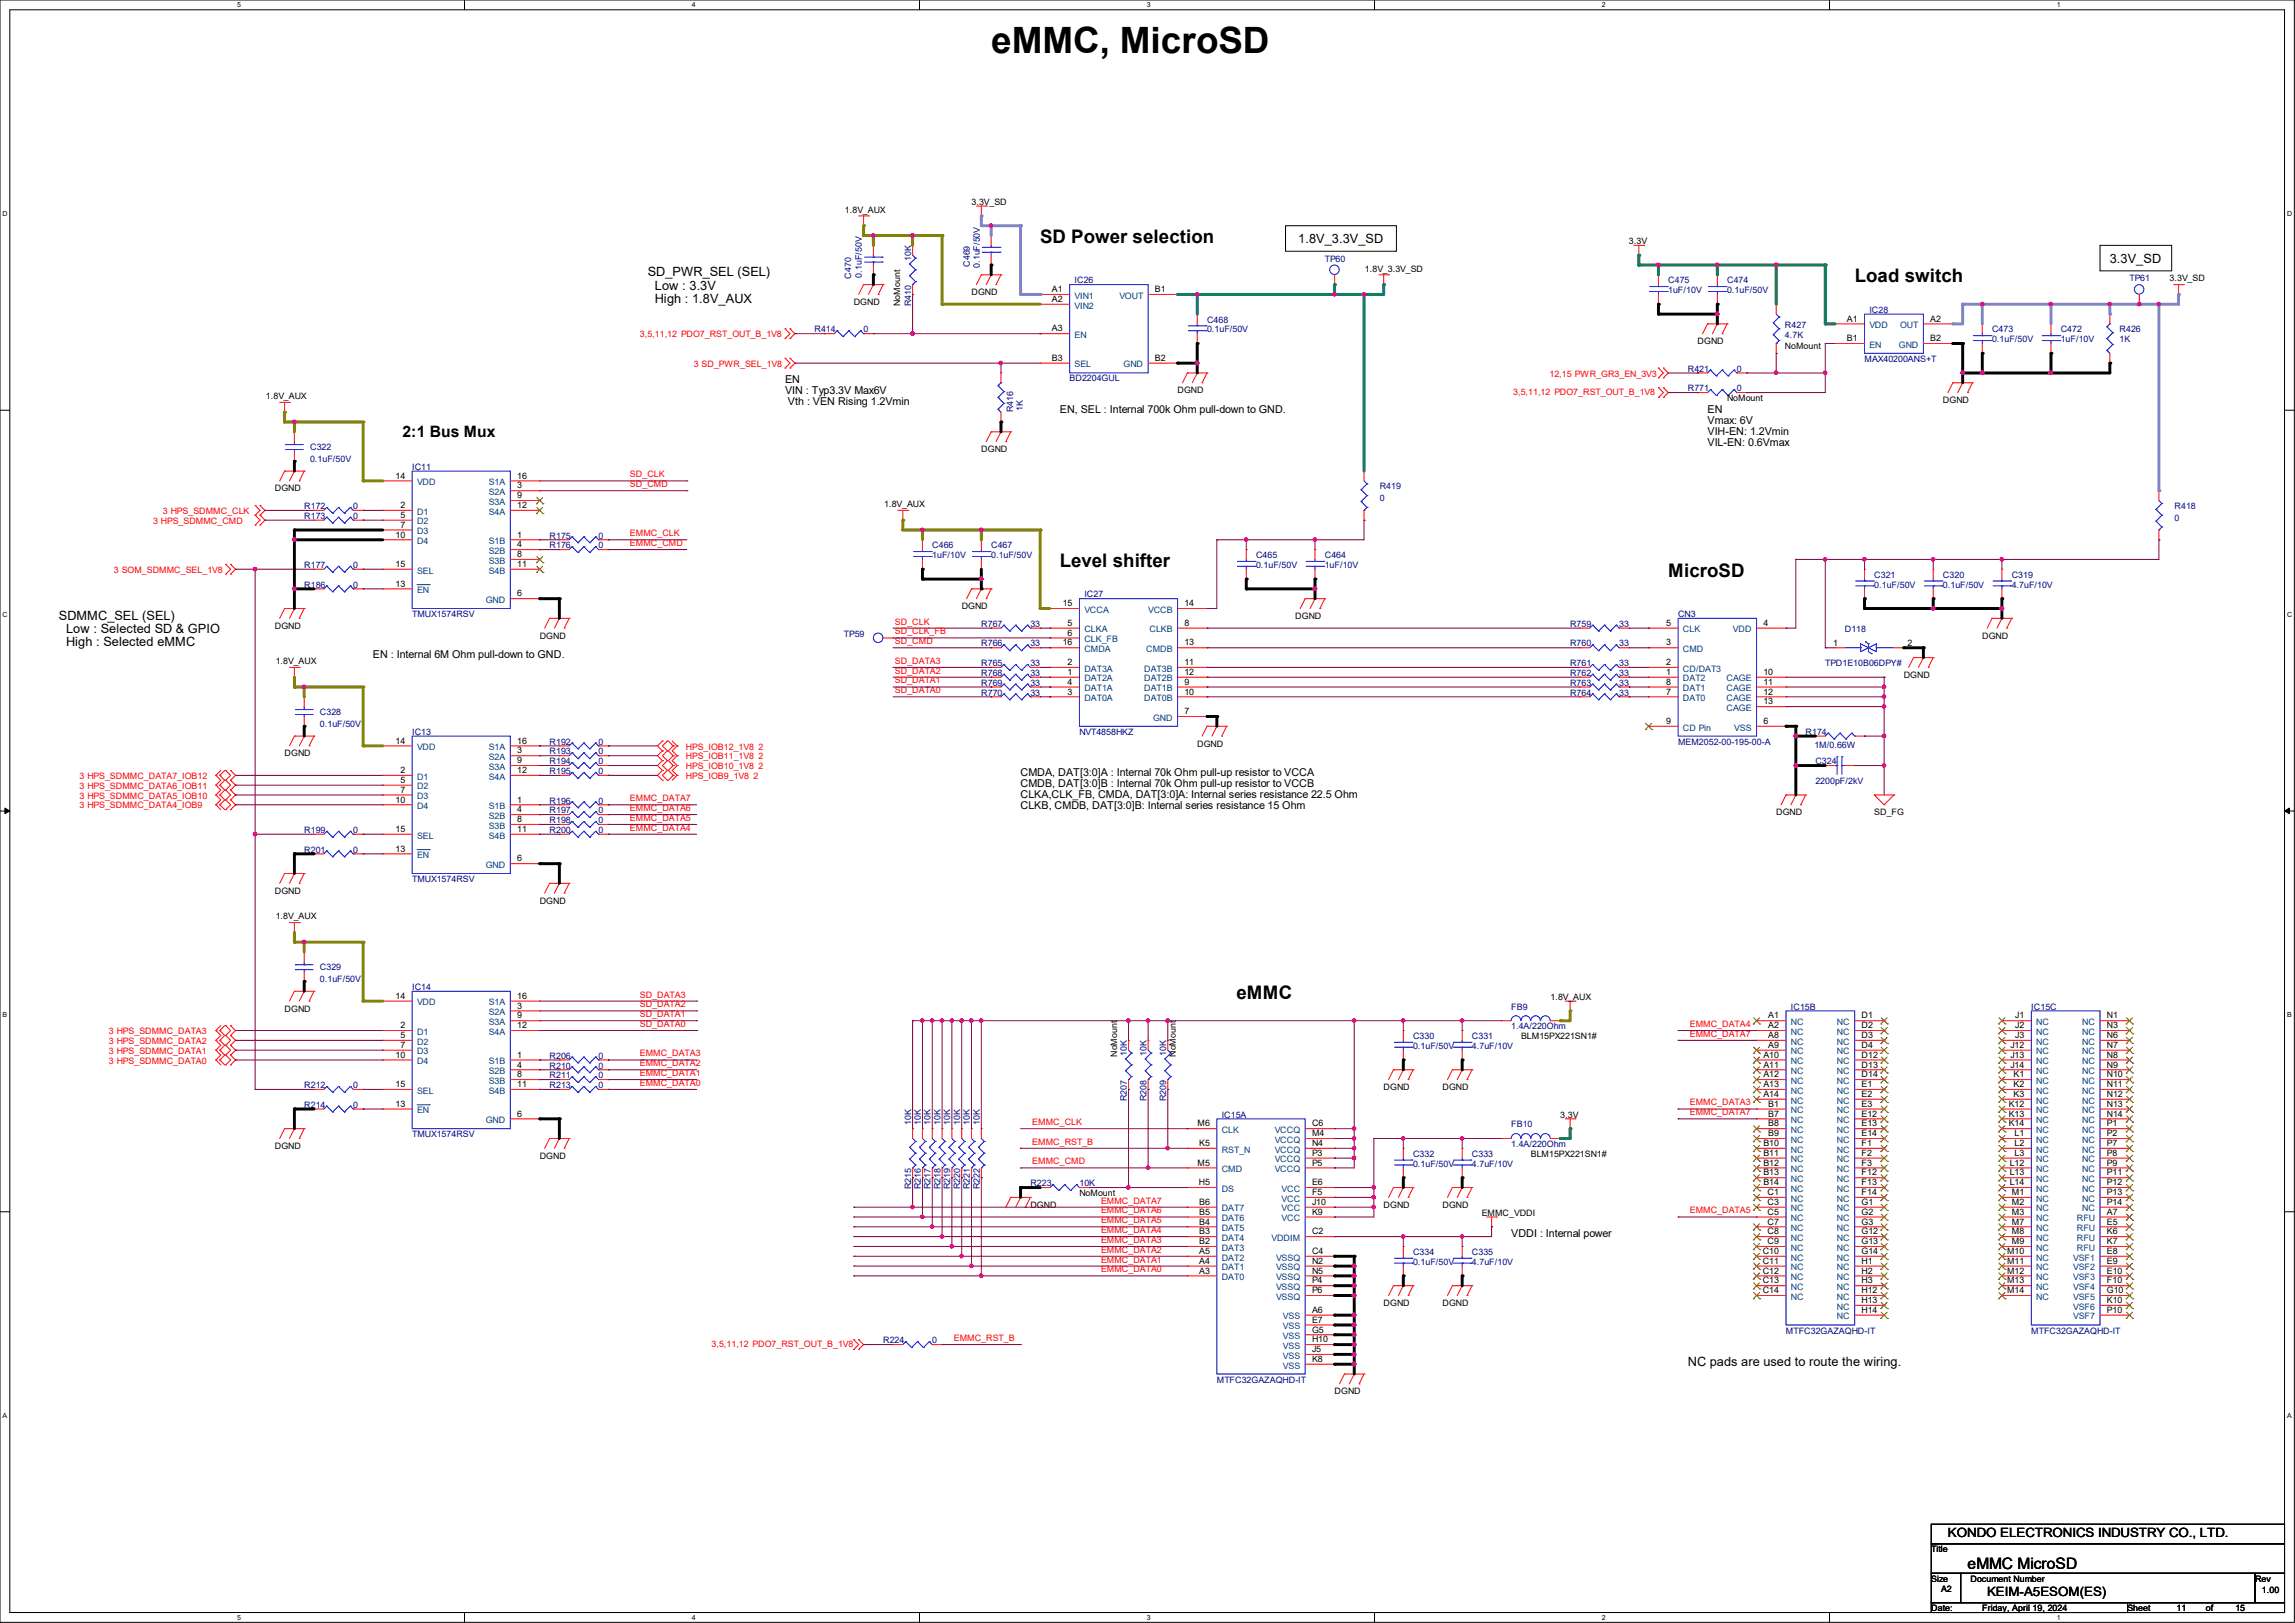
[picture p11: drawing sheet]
<svg xmlns="http://www.w3.org/2000/svg" width="297mm" height="210mm" viewBox="0 0 297 210" stroke-linecap="round" stroke-linejoin="round" font-family="sans-serif">
<defs><g id="words">
<text font-size="4.7" x="128.3" y="6.9">eMMC, MicroSD</text>
<g font-size="2.4">
<text x="134.6" y="31.5">SD Power selection</text>
<text x="240" y="36.5">Load switch</text>
<text x="137.2" y="73.4">Level shifter</text>
<text x="215.9" y="74.6">MicroSD</text>
<text x="160" y="129.2">eMMC</text>
</g>
<g font-size="2">
<text x="52.1" y="56.5">2:1 Bus Mux</text>
<text x="254.6" y="203.1">eMMC MicroSD</text>
</g>
<g font-size="1.7">
<text x="83.8" y="35.8">SD_PWR_SEL (SEL)</text>
<text x="168" y="31.5">1.8V_3.3V_SD</text>
<text x="273" y="34">3.3V_SD</text>
<text x="84.8" y="37.5">Low : 3.3V</text>
<text x="84.8" y="39.2">High : 1.8V_AUX</text>
<text x="7.6" y="80.2">SDMMC_SEL (SEL)</text>
<text x="8.6" y="81.9">Low : Selected SD &amp; GPIO</text>
<text x="8.6" y="83.6">High : Selected eMMC</text>
<text x="218.4" y="176.7">NC pads are used to route the wiring.</text>
<text x="252.1" y="198.8">KONDO ELECTRONICS INDUSTRY CO., LTD.</text>
<text x="257.2" y="206.5">KEIM-A5ESOM(ES)</text>
</g>
<g font-size="1.4">
<text x="101.6" y="49.6">EN</text>
<text x="101.6" y="51">VIN : Typ3.3V Max6V</text>
<text x="102" y="52.5">Vth : VEN Rising 1.2Vmin</text>
<text x="137.2" y="53.4">EN, SEL : Internal 700k Ohm pull-down to GND.</text>
<text x="221" y="53.4">EN</text>
<text x="221" y="54.8">Vmax: 6V</text>
<text x="221" y="56.3">VIH-EN: 1.2Vmin</text>
<text x="221" y="57.7">VIL-EN: 0.6Vmax</text>
<text x="48.3" y="85.1">EN : Internal 6M Ohm pull-down to GND.</text>
<text x="132.1" y="100.4">CMDA, DAT[3:0]A : Internal 70k Ohm pull-up resistor to VCCA</text>
<text x="132.1" y="101.8">CMDB, DAT[3:0]B : Internal 70k Ohm pull-up resistor to VCCB</text>
<text x="132.1" y="103.3">CLKA,CLK_FB, CMDA, DAT[3:0]A: Internal series resistance 22.5 Ohm</text>
<text x="132.1" y="104.7">CLKB, CMDB, DAT[3:0]B: Internal series resistance 15 Ohm</text>
<text x="195.6" y="160.1">VDDI : Internal power</text>
</g>
<g font-size="1.1">
<text x="109.3" y="27.5">1.8V_AUX</text>
<text x="125.7" y="26.5">3.3V_SD</text>
<text x="176.7" y="35.1">1.8V_3.3V_SD</text>
<text x="210.8" y="31.6">3.3V</text>
<text x="110.5" y="39.5">DGND</text>
<text x="116.5" y="39.6" transform="rotate(-90 116.5 39.6)">NoMount</text>
<text x="125.7" y="38.2">DGND</text>
<text x="136.1" y="39.1">A2</text>
<text x="136.1" y="37.8">A1</text>
<text x="149.5" y="37.8">B1</text>
<text x="239" y="41.6">A1</text>
<text x="249.8" y="41.6">A2</text>
<text x="280.8" y="36.4">3.3V_SD</text>
<text x="136.1" y="42.9">A3</text>
<text x="136.1" y="46.7">B3</text>
<text x="149.5" y="46.7">B2</text>
<text x="219.7" y="44.5">DGND</text>
<text x="231" y="45.2">NoMount</text>
<text x="239" y="44.2">B1</text>
<text x="249.8" y="44.2">B2</text>
<text x="34.4" y="51.6">1.8V_AUX</text>
<text x="152.4" y="50.9">DGND</text>
<text x="223.5" y="51.9">NoMount</text>
<text x="251.5" y="52.2">DGND</text>
<text x="127" y="58.5">DGND</text>
<text x="35.6" y="63.6">DGND</text>
<text x="51.2" y="61.9">14</text>
<text x="51.8" y="65.7">2</text>
<text x="66.9" y="61.9">16</text>
<text x="66.9" y="63.2">3</text>
<text x="66.9" y="64.5">9</text>
<text x="66.9" y="65.7">12</text>
<text x="114.4" y="65.6">1.8V_AUX</text>
<text x="51.2" y="69.6">10</text>
<text x="51.8" y="67">5</text>
<text x="51.8" y="68.3">7</text>
<text x="66.9" y="69.6">1</text>
<text x="66.9" y="70.8">4</text>
<text x="51.2" y="73.4">15</text>
<text x="51.2" y="75.9">13</text>
<text x="66.9" y="72.1">8</text>
<text x="66.9" y="73.4">11</text>
<text x="66.9" y="77.2">6</text>
<text x="35.6" y="81.4">DGND</text>
<text x="69.8" y="82.6">DGND</text>
<text x="124.5" y="78.8">DGND</text>
<text x="137.5" y="78.4">15</text>
<text x="137.5" y="83.5">16</text>
<text x="138.2" y="81">5</text>
<text x="138.2" y="82.3">6</text>
<text x="153.3" y="78.4">14</text>
<text x="153.3" y="81">8</text>
<text x="153.3" y="83.5">13</text>
<text x="167.6" y="80.1">DGND</text>
<text x="215.6" y="83.5">3</text>
<text x="215.6" y="81">5</text>
<text x="228.2" y="81">4</text>
<text x="237.2" y="83.7">1</text>
<text x="246.9" y="83.7">2</text>
<text x="256.5" y="82.6">DGND</text>
<text x="35.7" y="85.9">1.8V_AUX</text>
<text x="138.2" y="86.1">2</text>
<text x="138.2" y="87.3">1</text>
<text x="138.2" y="88.6">4</text>
<text x="138.2" y="89.9">3</text>
<text x="153.3" y="86.1">11</text>
<text x="153.3" y="87.3">12</text>
<text x="153.3" y="88.6">9</text>
<text x="153.3" y="89.9">10</text>
<text x="215.6" y="87.3">1</text>
<text x="215.6" y="86.1">2</text>
<text x="215.6" y="89.9">7</text>
<text x="215.6" y="88.6">8</text>
<text x="228.2" y="88.6">11</text>
<text x="228.2" y="89.9">12</text>
<text x="228.2" y="87.3">10</text>
<text x="246.4" y="87.7">DGND</text>
<text x="153.3" y="92.4">7</text>
<text x="215.6" y="93.7">9</text>
<text x="228.2" y="93.7">6</text>
<text x="228.2" y="91.1">13</text>
<text x="36.8" y="97.9">DGND</text>
<text x="51.2" y="96.2">14</text>
<text x="51.8" y="100">2</text>
<text x="51.8" y="101.3">5</text>
<text x="66.9" y="96.2">16</text>
<text x="66.9" y="97.5">3</text>
<text x="66.9" y="98.8">9</text>
<text x="66.9" y="100">12</text>
<text x="154.9" y="96.6">DGND</text>
<text x="51.2" y="103.8">10</text>
<text x="51.2" y="107.7">15</text>
<text x="51.8" y="102.6">7</text>
<text x="66.9" y="103.8">1</text>
<text x="66.9" y="105.1">4</text>
<text x="66.9" y="106.4">8</text>
<text x="66.9" y="107.7">11</text>
<text x="229.9" y="105.5">DGND</text>
<text x="242.6" y="105.5">SD_FG</text>
<text x="51.2" y="110.2">13</text>
<text x="66.9" y="111.5">6</text>
<text x="35.6" y="115.7">DGND</text>
<text x="35.7" y="119">1.8V_AUX</text>
<text x="69.8" y="116.9">DGND</text>
<text x="36.8" y="130.9">DGND</text>
<text x="51.2" y="129.2">14</text>
<text x="66.9" y="129.2">16</text>
<text x="66.9" y="130.5">3</text>
<text x="66.9" y="131.8">9</text>
<text x="200.7" y="129.4">1.8V_AUX</text>
<text x="228.8" y="131.8">A1</text>
<text x="240.9" y="131.8">D1</text>
<text x="260.8" y="131.8">J1</text>
<text x="272.7" y="131.8">N1</text>
<text x="51.2" y="136.9">10</text>
<text x="51.8" y="133.1">2</text>
<text x="51.8" y="134.3">5</text>
<text x="51.8" y="135.6">7</text>
<text x="66.9" y="133.1">12</text>
<text x="66.9" y="136.9">1</text>
<text x="144.6" y="136.8" transform="rotate(-90 144.6 136.8)">NoMount</text>
<text x="152.2" y="136.8" transform="rotate(-90 152.2 136.8)">NoMount</text>
<text x="196.8" y="134.5">BLM15PX221SN1#</text>
<text x="228.2" y="136.9">A10</text>
<text x="228.8" y="133.1">A2</text>
<text x="228.8" y="134.3">A8</text>
<text x="228.8" y="135.6">A9</text>
<text x="240.9" y="133.1">D2</text>
<text x="240.9" y="134.3">D3</text>
<text x="240.9" y="135.6">D4</text>
<text x="240.9" y="136.9">D12</text>
<text x="260.2" y="135.6">J12</text>
<text x="260.2" y="136.9">J13</text>
<text x="260.8" y="133.1">J2</text>
<text x="260.8" y="134.3">J3</text>
<text x="272.7" y="133.1">N3</text>
<text x="272.7" y="134.3">N6</text>
<text x="272.7" y="135.6">N7</text>
<text x="272.7" y="136.9">N8</text>
<text x="51.2" y="140.7">15</text>
<text x="51.2" y="143.2">13</text>
<text x="66.9" y="138.1">4</text>
<text x="66.9" y="139.4">8</text>
<text x="66.9" y="140.7">11</text>
<text x="179.1" y="141.1">DGND</text>
<text x="186.7" y="141.1">DGND</text>
<text x="228.2" y="138.1">A11</text>
<text x="228.2" y="139.4">A12</text>
<text x="228.2" y="140.7">A13</text>
<text x="228.2" y="141.9">A14</text>
<text x="228.8" y="143.2">B1</text>
<text x="240.9" y="140.7">E1</text>
<text x="240.9" y="141.9">E2</text>
<text x="240.9" y="143.2">E3</text>
<text x="240.9" y="138.1">D13</text>
<text x="240.9" y="139.4">D14</text>
<text x="260" y="143.2">K12</text>
<text x="260.2" y="138.1">J14</text>
<text x="260.6" y="139.4">K1</text>
<text x="260.6" y="140.7">K2</text>
<text x="260.6" y="141.9">K3</text>
<text x="272.7" y="138.1">N9</text>
<text x="272.7" y="139.4">N10</text>
<text x="272.7" y="140.7">N11</text>
<text x="272.7" y="141.9">N12</text>
<text x="272.7" y="143.2">N13</text>
<text x="35.6" y="148.7">DGND</text>
<text x="66.9" y="144.5">6</text>
<text x="69.8" y="149.9">DGND</text>
<text x="155" y="145.8">M6</text>
<text x="155.2" y="148.3">K5</text>
<text x="169.8" y="145.8">C6</text>
<text x="169.8" y="147">M4</text>
<text x="169.8" y="148.3">N4</text>
<text x="169.8" y="149.6">P3</text>
<text x="198.1" y="149.7">BLM15PX221SN1#</text>
<text x="201.9" y="144.6">3.3V</text>
<text x="228.2" y="148.3">B10</text>
<text x="228.2" y="149.6">B11</text>
<text x="228.8" y="144.5">B7</text>
<text x="228.8" y="145.8">B8</text>
<text x="228.8" y="147">B9</text>
<text x="240.9" y="144.5">E12</text>
<text x="240.9" y="145.8">E13</text>
<text x="240.9" y="147">E14</text>
<text x="240.9" y="148.3">F1</text>
<text x="240.9" y="149.6">F2</text>
<text x="260" y="144.5">K13</text>
<text x="260" y="145.8">K14</text>
<text x="260.7" y="147">L1</text>
<text x="260.7" y="148.3">L2</text>
<text x="260.7" y="149.6">L3</text>
<text x="272.7" y="144.5">N14</text>
<text x="272.7" y="145.8">P1</text>
<text x="272.7" y="147">P2</text>
<text x="272.7" y="148.3">P7</text>
<text x="272.7" y="149.6">P8</text>
<text x="139.7" y="154.8">NoMount</text>
<text x="155" y="150.8">M5</text>
<text x="155.1" y="153.4">H5</text>
<text x="155.2" y="155.9">B6</text>
<text x="169.8" y="150.8">P5</text>
<text x="169.8" y="153.4">E6</text>
<text x="169.8" y="154.6">F5</text>
<text x="169.8" y="155.9">J10</text>
<text x="228.2" y="150.8">B12</text>
<text x="228.2" y="152.1">B13</text>
<text x="228.2" y="153.4">B14</text>
<text x="228.8" y="154.6">C1</text>
<text x="228.8" y="155.9">C3</text>
<text x="240.9" y="150.8">F3</text>
<text x="240.9" y="152.1">F12</text>
<text x="240.9" y="153.4">F13</text>
<text x="240.9" y="154.6">F14</text>
<text x="240.9" y="155.9">G1</text>
<text x="260.1" y="150.8">L12</text>
<text x="260.1" y="152.1">L13</text>
<text x="260.1" y="153.4">L14</text>
<text x="260.4" y="154.6">M1</text>
<text x="260.4" y="155.9">M2</text>
<text x="272.7" y="150.8">P9</text>
<text x="272.7" y="152.1">P11</text>
<text x="272.7" y="153.4">P12</text>
<text x="272.7" y="154.6">P13</text>
<text x="272.7" y="155.9">P14</text>
<text x="133.3" y="156.3">DGND</text>
<text x="155.2" y="161">B2</text>
<text x="155.2" y="159.7">B3</text>
<text x="155.2" y="158.5">B4</text>
<text x="155.2" y="157.2">B5</text>
<text x="169.8" y="159.7">C2</text>
<text x="169.8" y="157.2">K9</text>
<text x="179.1" y="156.3">DGND</text>
<text x="186.7" y="156.3">DGND</text>
<text x="191.8" y="157.3">EMMC_VDDI</text>
<text x="228.8" y="157.2">C5</text>
<text x="228.8" y="158.5">C7</text>
<text x="228.8" y="159.7">C8</text>
<text x="228.8" y="161">C9</text>
<text x="240.9" y="157.2">G2</text>
<text x="240.9" y="158.5">G3</text>
<text x="240.9" y="159.7">G12</text>
<text x="240.9" y="161">G13</text>
<text x="260.4" y="157.2">M3</text>
<text x="260.4" y="158.5">M7</text>
<text x="260.4" y="159.7">M8</text>
<text x="260.4" y="161">M9</text>
<text x="272.7" y="157.2">A7</text>
<text x="272.7" y="158.5">E5</text>
<text x="272.7" y="159.7">K6</text>
<text x="272.7" y="161">K7</text>
<text x="155.2" y="164.8">A3</text>
<text x="155.2" y="163.5">A4</text>
<text x="155.2" y="162.3">A5</text>
<text x="169.8" y="162.3">C4</text>
<text x="169.8" y="163.5">N2</text>
<text x="169.8" y="164.8">N5</text>
<text x="169.8" y="166.1">P4</text>
<text x="169.8" y="167.3">P6</text>
<text x="228.1" y="162.3">C10</text>
<text x="228.1" y="163.5">C11</text>
<text x="228.1" y="164.8">C12</text>
<text x="228.1" y="166.1">C13</text>
<text x="228.1" y="167.3">C14</text>
<text x="240.9" y="162.3">G14</text>
<text x="240.9" y="163.5">H1</text>
<text x="240.9" y="164.8">H2</text>
<text x="240.9" y="166.1">H3</text>
<text x="240.9" y="167.3">H12</text>
<text x="259.8" y="162.3">M10</text>
<text x="259.8" y="163.5">M11</text>
<text x="259.8" y="164.8">M12</text>
<text x="259.8" y="166.1">M13</text>
<text x="259.8" y="167.3">M14</text>
<text x="272.7" y="162.3">E8</text>
<text x="272.7" y="163.5">E9</text>
<text x="272.7" y="164.8">E10</text>
<text x="272.7" y="166.1">F10</text>
<text x="272.7" y="167.3">G10</text>
<text x="169.8" y="169.9">A6</text>
<text x="169.8" y="171.2">E7</text>
<text x="169.8" y="172.4">G5</text>
<text x="169.8" y="173.7">H10</text>
<text x="179.1" y="169">DGND</text>
<text x="186.7" y="169">DGND</text>
<text x="240.9" y="168.6">H13</text>
<text x="240.9" y="169.9">H14</text>
<text x="272.7" y="168.6">K10</text>
<text x="272.7" y="169.9">P10</text>
<text x="169.8" y="175">J5</text>
<text x="169.8" y="176.2">K8</text>
<text x="172.7" y="180.4">DGND</text>
<text x="249.9" y="200.9">Title</text>
<text x="249.9" y="204.7">Size</text>
<text x="249.9" y="208.5">Date:</text>
<text x="251.2" y="206">A2</text>
<text x="255" y="204.7">Document Number</text>
<text x="256.5" y="208.5">Friday, April 19, 2024</text>
<text x="275.3" y="208.5">Sheet</text>
<text x="281.7" y="208.5">11</text>
<text x="285.5" y="208.5">of</text>
<text x="289.3" y="208.5">15</text>
<text x="291.8" y="204.7">Rev</text>
<text x="292.7" y="206.1">1.00</text>
</g>
<g font-size="1.1" fill="#000080">
<text x="111.6" y="35.9" transform="rotate(-90 111.6 35.9)">0.1uF/50V</text>
<text x="117.9" y="33.8" transform="rotate(-90 117.9 33.8)">10K</text>
<text x="125.5" y="34.5" transform="rotate(-90 125.5 34.5)">C469</text>
<text x="126.8" y="34.7" transform="rotate(-90 126.8 34.7)">0.1uF/50V</text>
<text x="171.4" y="33.9">TP60</text>
<text x="110.2" y="36.1" transform="rotate(-90 110.2 36.1)">C470</text>
<text x="117.9" y="39.6" transform="rotate(-90 117.9 39.6)">R410</text>
<text x="139.1" y="36.7">IC26</text>
<text x="156.2" y="41.7">C468</text>
<text x="215.9" y="36.7">C475</text>
<text x="215.9" y="37.9">1uF/10V</text>
<text x="223.5" y="36.7">C474</text>
<text x="223.5" y="37.9">0.1uF/50V</text>
<text x="241.9" y="40.5">IC28</text>
<text x="275.6" y="36.4">TP61</text>
<text x="105.4" y="43">R414</text>
<text x="111.8" y="43">0</text>
<text x="156.2" y="43">0.1uF/50V</text>
<text x="231" y="42.5">R427</text>
<text x="231" y="43.8">4.7K</text>
<text x="241.3" y="46.8">MAX40200ANS+T</text>
<text x="257.8" y="43">C473</text>
<text x="257.8" y="44.3">0.1uF/50V</text>
<text x="266.7" y="43">C472</text>
<text x="266.7" y="44.3">1uF/10V</text>
<text x="274.3" y="43">R426</text>
<text x="274.3" y="44.3">1K</text>
<text x="131.1" y="53.3" transform="rotate(-90 131.1 53.3)">R416</text>
<text x="132.4" y="53.2" transform="rotate(-90 132.4 53.2)">1K</text>
<text x="138.4" y="49.4">BD2204GUL</text>
<text x="218.4" y="48.1">R421</text>
<text x="218.4" y="50.6">R771</text>
<text x="224.8" y="48.1">0</text>
<text x="224.8" y="50.6">0</text>
<text x="40.1" y="58.3">C322</text>
<text x="40.1" y="59.8">0.1uF/50V</text>
<text x="39.4" y="65.9">R172</text>
<text x="45.7" y="65.9">0</text>
<text x="53.3" y="60.8">IC11</text>
<text x="178.6" y="63.3">R419</text>
<text x="178.6" y="64.9">0</text>
<text x="281.4" y="65.9">R418</text>
<text x="39.4" y="67.1">R173</text>
<text x="45.7" y="67.1">0</text>
<text x="71.1" y="69.7">R175</text>
<text x="71.1" y="71">R176</text>
<text x="77.5" y="69.7">0</text>
<text x="77.5" y="71">0</text>
<text x="120.6" y="71">C466</text>
<text x="128.3" y="71">C467</text>
<text x="281.4" y="67.4">0</text>
<text x="39.4" y="73.5">R177</text>
<text x="39.4" y="76">R186</text>
<text x="45.7" y="73.5">0</text>
<text x="45.7" y="76">0</text>
<text x="120.6" y="72.2">1uF/10V</text>
<text x="128.3" y="72.2">0.1uF/50V</text>
<text x="140.3" y="77.3">IC27</text>
<text x="162.6" y="72.2">C465</text>
<text x="162.6" y="73.5">0.1uF/50V</text>
<text x="171.4" y="72.2">C464</text>
<text x="171.4" y="73.5">1uF/10V</text>
<text x="242.6" y="74.8">C321</text>
<text x="242.6" y="76">0.1uF/50V</text>
<text x="251.5" y="74.8">C320</text>
<text x="251.5" y="76">0.1uF/50V</text>
<text x="260.3" y="74.8">C319</text>
<text x="260.3" y="76">4.7uF/10V</text>
<text x="53.3" y="79.8">TMUX1574RSV</text>
<text x="109.2" y="82.4">TP59</text>
<text x="127" y="83.7">R766</text>
<text x="127" y="81.1">R767</text>
<text x="133.3" y="83.7">33</text>
<text x="133.3" y="81.1">33</text>
<text x="203.2" y="83.7">R760</text>
<text x="203.2" y="81.1">R759</text>
<text x="209.5" y="83.7">33</text>
<text x="209.5" y="81.1">33</text>
<text x="217.2" y="79.8">CN3</text>
<text x="238.8" y="81.7">D118</text>
<text x="127" y="87.5">R768</text>
<text x="127" y="88.7">R769</text>
<text x="127" y="86.2">R765</text>
<text x="133.3" y="87.5">33</text>
<text x="133.3" y="88.7">33</text>
<text x="133.3" y="86.2">33</text>
<text x="203.2" y="87.5">R762</text>
<text x="203.2" y="88.7">R763</text>
<text x="203.2" y="86.2">R761</text>
<text x="209.5" y="87.5">33</text>
<text x="209.5" y="88.7">33</text>
<text x="209.5" y="86.2">33</text>
<text x="236.2" y="86.2">TPD1E10B06DPY#</text>
<text x="41.4" y="92.5">C328</text>
<text x="41.4" y="94.1">0.1uF/50V</text>
<text x="53.3" y="95.1">IC13</text>
<text x="127" y="90">R770</text>
<text x="133.3" y="90">33</text>
<text x="139.7" y="95.1">NVT4858HKZ</text>
<text x="203.2" y="90">R764</text>
<text x="209.5" y="90">33</text>
<text x="233.7" y="95.1">R174</text>
<text x="71.1" y="96.4">R192</text>
<text x="71.1" y="100.2">R195</text>
<text x="71.1" y="97.6">R193</text>
<text x="71.1" y="98.9">R194</text>
<text x="77.5" y="96.4">0</text>
<text x="77.5" y="100.2">0</text>
<text x="77.5" y="97.6">0</text>
<text x="77.5" y="98.9">0</text>
<text x="217.2" y="96.4">MEM2052-00-195-00-A</text>
<text x="234.8" y="96.7">1M/0.66W</text>
<text x="234.9" y="98.9">C324</text>
<text x="234.9" y="101.4">2200pF/2kV</text>
<text x="39.4" y="107.8">R199</text>
<text x="45.7" y="107.8">0</text>
<text x="71.1" y="104">R196</text>
<text x="71.1" y="106.5">R198</text>
<text x="71.1" y="105.2">R197</text>
<text x="71.1" y="107.8">R200</text>
<text x="77.5" y="104">0</text>
<text x="77.5" y="106.5">0</text>
<text x="77.5" y="105.2">0</text>
<text x="77.5" y="107.8">0</text>
<text x="39.4" y="110.3">R201</text>
<text x="45.7" y="110.3">0</text>
<text x="53.3" y="114.1">TMUX1574RSV</text>
<text x="41.4" y="125.6">C329</text>
<text x="41.4" y="127.1">0.1uF/50V</text>
<text x="53.3" y="128.1">IC14</text>
<text x="195.6" y="130.6">FB9</text>
<text x="231.8" y="130.6">IC15B</text>
<text x="262.9" y="130.6">IC15C</text>
<text x="71.1" y="137">R206</text>
<text x="77.5" y="137">0</text>
<text x="145.8" y="136.6" transform="rotate(-90 145.8 136.6)">10K</text>
<text x="148.4" y="136.6" transform="rotate(-90 148.4 136.6)">10K</text>
<text x="150.9" y="136.6" transform="rotate(-90 150.9 136.6)">10K</text>
<text x="182.9" y="134.5">C330</text>
<text x="182.9" y="135.7">0.1uF/50V</text>
<text x="190.5" y="134.5">C331</text>
<text x="190.5" y="135.7">4.7uF/10V</text>
<text x="195.6" y="133.2">1.4A/220Ohm</text>
<text x="39.4" y="140.8">R212</text>
<text x="39.4" y="143.3">R214</text>
<text x="45.7" y="140.8">0</text>
<text x="45.7" y="143.3">0</text>
<text x="71.1" y="138.3">R210</text>
<text x="71.1" y="139.5">R211</text>
<text x="71.1" y="140.8">R213</text>
<text x="77.5" y="138.3">0</text>
<text x="77.5" y="139.5">0</text>
<text x="77.5" y="140.8">0</text>
<text x="145.8" y="142.5" transform="rotate(-90 145.8 142.5)">R207</text>
<text x="148.4" y="142.5" transform="rotate(-90 148.4 142.5)">R208</text>
<text x="150.9" y="142.5" transform="rotate(-90 150.9 142.5)">R209</text>
<text x="53.3" y="147.2">TMUX1574RSV</text>
<text x="117.9" y="145.5" transform="rotate(-90 117.9 145.5)">10K</text>
<text x="119.2" y="145.5" transform="rotate(-90 119.2 145.5)">10K</text>
<text x="120.4" y="145.5" transform="rotate(-90 120.4 145.5)">10K</text>
<text x="121.7" y="145.5" transform="rotate(-90 121.7 145.5)">10K</text>
<text x="123" y="145.5" transform="rotate(-90 123 145.5)">10K</text>
<text x="124.3" y="145.5" transform="rotate(-90 124.3 145.5)">10K</text>
<text x="125.5" y="145.5" transform="rotate(-90 125.5 145.5)">10K</text>
<text x="126.8" y="145.5" transform="rotate(-90 126.8 145.5)">10K</text>
<text x="158.1" y="144.6">IC15A</text>
<text x="182.9" y="149.7">C332</text>
<text x="190.5" y="149.7">C333</text>
<text x="195.6" y="145.9">FB10</text>
<text x="195.6" y="148.4">1.4A/220Ohm</text>
<text x="117.9" y="153.9" transform="rotate(-90 117.9 153.9)">R215</text>
<text x="119.2" y="153.9" transform="rotate(-90 119.2 153.9)">R216</text>
<text x="120.4" y="153.9" transform="rotate(-90 120.4 153.9)">R217</text>
<text x="121.7" y="153.9" transform="rotate(-90 121.7 153.9)">R218</text>
<text x="123" y="153.9" transform="rotate(-90 123 153.9)">R219</text>
<text x="124.3" y="153.9" transform="rotate(-90 124.3 153.9)">R220</text>
<text x="125.5" y="153.9" transform="rotate(-90 125.5 153.9)">R221</text>
<text x="126.8" y="153.9" transform="rotate(-90 126.8 153.9)">R222</text>
<text x="133.3" y="153.5">R223</text>
<text x="139.7" y="153.5">10K</text>
<text x="182.9" y="151">0.1uF/50V</text>
<text x="190.5" y="151">4.7uF/10V</text>
<text x="182.9" y="162.4">C334</text>
<text x="182.9" y="163.7">0.1uF/50V</text>
<text x="190.5" y="162.4">C335</text>
<text x="190.5" y="163.7">4.7uF/10V</text>
<text x="114.3" y="173.8">R224</text>
<text x="120.6" y="173.8">0</text>
<text x="231.1" y="172.6">MTFC32GAZAQHD-IT</text>
<text x="262.9" y="172.6">MTFC32GAZAQHD-IT</text>
<text x="157.5" y="178.9">MTFC32GAZAQHD-IT</text>
</g>
<g font-size="1.1" fill="#004080">
<text x="139.1" y="39.9">VIN2</text>
<text x="139.1" y="38.7">VIN1</text>
<text x="144.9" y="38.7">VOUT</text>
<text x="139.1" y="43.7">EN</text>
<text x="139.1" y="47.5">SEL</text>
<text x="145.4" y="47.5">GND</text>
<text x="241.9" y="42.5">VDD</text>
<text x="241.9" y="45">EN</text>
<text x="245.7" y="45">GND</text>
<text x="245.9" y="42.5">OUT</text>
<text x="54" y="62.8">VDD</text>
<text x="63.2" y="62.8">S1A</text>
<text x="63.2" y="64.1">S2A</text>
<text x="63.2" y="65.3">S3A</text>
<text x="54" y="66.6">D1</text>
<text x="54" y="67.9">D2</text>
<text x="54" y="69.1">D3</text>
<text x="54" y="70.4">D4</text>
<text x="63.2" y="66.6">S4A</text>
<text x="63.2" y="70.4">S1B</text>
<text x="63.2" y="71.7">S2B</text>
<text x="54" y="74.2">SEL</text>
<text x="54" y="76.8">EN</text>
<text x="63.2" y="72.9">S3B</text>
<text x="63.2" y="74.2">S4B</text>
<text x="62.9" y="78">GND</text>
<text x="140.3" y="79.3">VCCA</text>
<text x="140.3" y="81.8">CLKA</text>
<text x="140.3" y="83.1">CLK_FB</text>
<text x="148.6" y="79.3">VCCB</text>
<text x="148.8" y="81.8">CLKB</text>
<text x="217.8" y="81.8">CLK</text>
<text x="224.3" y="81.8">VDD</text>
<text x="140.3" y="84.4">CMDA</text>
<text x="140.3" y="86.9">DAT3A</text>
<text x="140.3" y="88.2">DAT2A</text>
<text x="140.3" y="89.5">DAT1A</text>
<text x="148.1" y="86.9">DAT3B</text>
<text x="148.1" y="88.2">DAT2B</text>
<text x="148.1" y="89.5">DAT1B</text>
<text x="148.3" y="84.4">CMDB</text>
<text x="217.8" y="88.2">DAT2</text>
<text x="217.8" y="86.9">CD/DAT3</text>
<text x="217.8" y="84.4">CMD</text>
<text x="217.8" y="89.5">DAT1</text>
<text x="223.4" y="89.5">CAGE</text>
<text x="223.4" y="88.2">CAGE</text>
<text x="140.3" y="90.7">DAT0A</text>
<text x="148.1" y="90.7">DAT0B</text>
<text x="149.2" y="93.3">GND</text>
<text x="217.8" y="90.7">DAT0</text>
<text x="217.8" y="94.5">CD Pin</text>
<text x="223.4" y="90.7">CAGE</text>
<text x="223.4" y="92">CAGE</text>
<text x="224.4" y="94.5">VSS</text>
<text x="54" y="97.1">VDD</text>
<text x="54" y="100.9">D1</text>
<text x="63.2" y="97.1">S1A</text>
<text x="63.2" y="98.3">S2A</text>
<text x="63.2" y="99.6">S3A</text>
<text x="63.2" y="100.9">S4A</text>
<text x="54" y="102.2">D2</text>
<text x="54" y="103.4">D3</text>
<text x="54" y="104.7">D4</text>
<text x="63.2" y="104.7">S1B</text>
<text x="63.2" y="106">S2B</text>
<text x="63.2" y="107.2">S3B</text>
<text x="54" y="108.5">SEL</text>
<text x="54" y="111">EN</text>
<text x="62.9" y="112.3">GND</text>
<text x="63.2" y="108.5">S4B</text>
<text x="54" y="130.1">VDD</text>
<text x="63.2" y="130.1">S1A</text>
<text x="63.2" y="131.4">S2A</text>
<text x="54" y="133.9">D1</text>
<text x="54" y="135.2">D2</text>
<text x="54" y="136.4">D3</text>
<text x="54" y="137.7">D4</text>
<text x="63.2" y="132.6">S3A</text>
<text x="63.2" y="133.9">S4A</text>
<text x="63.2" y="137.7">S1B</text>
<text x="231.8" y="132.6">NC</text>
<text x="231.8" y="133.9">NC</text>
<text x="231.8" y="135.2">NC</text>
<text x="231.8" y="136.4">NC</text>
<text x="231.8" y="137.7">NC</text>
<text x="237.7" y="132.6">NC</text>
<text x="237.7" y="133.9">NC</text>
<text x="237.7" y="135.2">NC</text>
<text x="237.7" y="136.4">NC</text>
<text x="237.7" y="137.7">NC</text>
<text x="263.5" y="132.6">NC</text>
<text x="263.5" y="133.9">NC</text>
<text x="263.5" y="135.2">NC</text>
<text x="263.5" y="136.4">NC</text>
<text x="263.5" y="137.7">NC</text>
<text x="269.5" y="132.6">NC</text>
<text x="269.5" y="133.9">NC</text>
<text x="269.5" y="135.2">NC</text>
<text x="269.5" y="136.4">NC</text>
<text x="269.5" y="137.7">NC</text>
<text x="54" y="141.5">SEL</text>
<text x="63.2" y="139">S2B</text>
<text x="63.2" y="140.3">S3B</text>
<text x="63.2" y="141.5">S4B</text>
<text x="231.8" y="139">NC</text>
<text x="231.8" y="140.3">NC</text>
<text x="231.8" y="141.5">NC</text>
<text x="231.8" y="142.8">NC</text>
<text x="237.7" y="141.5">NC</text>
<text x="237.7" y="142.8">NC</text>
<text x="237.7" y="139">NC</text>
<text x="237.7" y="140.3">NC</text>
<text x="263.5" y="139">NC</text>
<text x="263.5" y="140.3">NC</text>
<text x="263.5" y="141.5">NC</text>
<text x="263.5" y="142.8">NC</text>
<text x="269.5" y="139">NC</text>
<text x="269.5" y="140.3">NC</text>
<text x="269.5" y="141.5">NC</text>
<text x="269.5" y="142.8">NC</text>
<text x="54" y="144.1">EN</text>
<text x="62.9" y="145.3">GND</text>
<text x="158.1" y="149.1">RST_N</text>
<text x="158.1" y="146.6">CLK</text>
<text x="165" y="146.6">VCCQ</text>
<text x="165" y="147.9">VCCQ</text>
<text x="165" y="149.1">VCCQ</text>
<text x="231.8" y="144.1">NC</text>
<text x="231.8" y="145.3">NC</text>
<text x="231.8" y="146.6">NC</text>
<text x="231.8" y="147.9">NC</text>
<text x="231.8" y="149.1">NC</text>
<text x="237.7" y="144.1">NC</text>
<text x="237.7" y="145.3">NC</text>
<text x="237.7" y="146.6">NC</text>
<text x="237.7" y="147.9">NC</text>
<text x="237.7" y="149.1">NC</text>
<text x="263.5" y="144.1">NC</text>
<text x="263.5" y="145.3">NC</text>
<text x="263.5" y="146.6">NC</text>
<text x="263.5" y="147.9">NC</text>
<text x="263.5" y="149.1">NC</text>
<text x="269.5" y="144.1">NC</text>
<text x="269.5" y="145.3">NC</text>
<text x="269.5" y="146.6">NC</text>
<text x="269.5" y="147.9">NC</text>
<text x="269.5" y="149.1">NC</text>
<text x="158.1" y="154.2">DS</text>
<text x="158.1" y="151.7">CMD</text>
<text x="165" y="150.4">VCCQ</text>
<text x="165" y="151.7">VCCQ</text>
<text x="165.9" y="154.2">VCC</text>
<text x="165.9" y="155.5">VCC</text>
<text x="231.8" y="150.4">NC</text>
<text x="231.8" y="151.7">NC</text>
<text x="231.8" y="153">NC</text>
<text x="231.8" y="154.2">NC</text>
<text x="231.8" y="155.5">NC</text>
<text x="237.7" y="150.4">NC</text>
<text x="237.7" y="151.7">NC</text>
<text x="237.7" y="153">NC</text>
<text x="237.7" y="154.2">NC</text>
<text x="237.7" y="155.5">NC</text>
<text x="263.5" y="150.4">NC</text>
<text x="263.5" y="151.7">NC</text>
<text x="263.5" y="153">NC</text>
<text x="263.5" y="154.2">NC</text>
<text x="263.5" y="155.5">NC</text>
<text x="269.5" y="150.4">NC</text>
<text x="269.5" y="151.7">NC</text>
<text x="269.5" y="153">NC</text>
<text x="269.5" y="154.2">NC</text>
<text x="269.5" y="155.5">NC</text>
<text x="158.1" y="161.8">DAT3</text>
<text x="158.1" y="160.6">DAT4</text>
<text x="158.1" y="159.3">DAT5</text>
<text x="158.1" y="158">DAT6</text>
<text x="158.1" y="156.8">DAT7</text>
<text x="164.5" y="160.6">VDDIM</text>
<text x="165.9" y="156.8">VCC</text>
<text x="165.9" y="158">VCC</text>
<text x="231.8" y="156.8">NC</text>
<text x="231.8" y="158">NC</text>
<text x="231.8" y="159.3">NC</text>
<text x="231.8" y="160.6">NC</text>
<text x="231.8" y="161.8">NC</text>
<text x="237.7" y="156.8">NC</text>
<text x="237.7" y="158">NC</text>
<text x="237.7" y="159.3">NC</text>
<text x="237.7" y="160.6">NC</text>
<text x="237.7" y="161.8">NC</text>
<text x="263.5" y="156.8">NC</text>
<text x="263.5" y="158">NC</text>
<text x="263.5" y="159.3">NC</text>
<text x="263.5" y="160.6">NC</text>
<text x="263.5" y="161.8">NC</text>
<text x="268.8" y="158">RFU</text>
<text x="268.8" y="159.3">RFU</text>
<text x="268.8" y="160.6">RFU</text>
<text x="268.8" y="161.8">RFU</text>
<text x="269.5" y="156.8">NC</text>
<text x="158.1" y="165.7">DAT0</text>
<text x="158.1" y="164.4">DAT1</text>
<text x="158.1" y="163.1">DAT2</text>
<text x="165.1" y="163.1">VSSQ</text>
<text x="165.1" y="164.4">VSSQ</text>
<text x="165.1" y="165.7">VSSQ</text>
<text x="165.1" y="166.9">VSSQ</text>
<text x="231.8" y="163.1">NC</text>
<text x="231.8" y="164.4">NC</text>
<text x="231.8" y="165.7">NC</text>
<text x="231.8" y="166.9">NC</text>
<text x="237.7" y="163.1">NC</text>
<text x="237.7" y="164.4">NC</text>
<text x="237.7" y="165.7">NC</text>
<text x="237.7" y="166.9">NC</text>
<text x="263.5" y="163.1">NC</text>
<text x="263.5" y="164.4">NC</text>
<text x="263.5" y="165.7">NC</text>
<text x="263.5" y="166.9">NC</text>
<text x="268.3" y="163.1">VSF1</text>
<text x="268.3" y="164.4">VSF2</text>
<text x="268.3" y="165.7">VSF3</text>
<text x="268.3" y="166.9">VSF4</text>
<text x="165.1" y="168.2">VSSQ</text>
<text x="166" y="170.7">VSS</text>
<text x="166" y="172">VSS</text>
<text x="166" y="173.3">VSS</text>
<text x="231.8" y="168.2">NC</text>
<text x="237.7" y="168.2">NC</text>
<text x="237.7" y="169.5">NC</text>
<text x="237.7" y="170.7">NC</text>
<text x="263.5" y="168.2">NC</text>
<text x="268.3" y="168.2">VSF5</text>
<text x="268.3" y="169.5">VSF6</text>
<text x="268.3" y="170.7">VSF7</text>
<text x="166" y="174.5">VSS</text>
<text x="166" y="175.8">VSS</text>
<text x="166" y="177.1">VSS</text>
</g>
<g font-size="1.1" fill="#f00">
<text x="82.8" y="43.6">3,5,11,12 PDO7_RST_OUT_B_1V8</text>
<text x="89.8" y="47.5">3 SD_PWR_SEL_1V8</text>
<text x="195.8" y="51.1">3,5,11,12 PDO7_RST_OUT_B_1V8</text>
<text x="200.5" y="48.7">12,15 PWR_GR3_EN_3V3</text>
<text x="81.5" y="61.8">SD_CLK</text>
<text x="81.5" y="63">SD_CMD</text>
<text x="19.8" y="67.8">3 HPS_SDMMC_CMD</text>
<text x="21.1" y="66.5">3 HPS_SDMMC_CLK</text>
<text x="81.5" y="69.4">EMMC_CLK</text>
<text x="81.5" y="70.7">EMMC_CMD</text>
<text x="14.7" y="74.1">3 SOM_SDMMC_SEL_1V8</text>
<text x="115.8" y="83.4">SD_CMD</text>
<text x="115.8" y="80.8">SD_CLK</text>
<text x="115.8" y="82.1">SD_CLK_FB</text>
<text x="115.8" y="85.9">SD_DATA3</text>
<text x="115.8" y="89.7">SD_DATA0</text>
<text x="115.8" y="87.2">SD_DATA2</text>
<text x="115.8" y="88.4">SD_DATA1</text>
<text x="10.3" y="100.8">3 HPS_SDMMC_DATA7_IOB12</text>
<text x="88.8" y="97">HPS_IOB12_1V8 2</text>
<text x="88.8" y="98.3">HPS_IOB11_1V8 2</text>
<text x="88.8" y="99.5">HPS_IOB10_1V8 2</text>
<text x="88.8" y="100.8">HPS_IOB9_1V8 2</text>
<text x="10.3" y="102.1">3 HPS_SDMMC_DATA6_IOB11</text>
<text x="10.3" y="104.6">3 HPS_SDMMC_DATA4_IOB9</text>
<text x="10.3" y="103.3">3 HPS_SDMMC_DATA5_IOB10</text>
<text x="81.5" y="106.2">EMMC_DATA5</text>
<text x="81.5" y="107.5">EMMC_DATA4</text>
<text x="81.5" y="103.7">EMMC_DATA7</text>
<text x="81.5" y="104.9">EMMC_DATA6</text>
<text x="82.8" y="129.1">SD_DATA3</text>
<text x="82.8" y="130.3">SD_DATA2</text>
<text x="82.8" y="131.6">SD_DATA1</text>
<text x="14.1" y="133.8">3 HPS_SDMMC_DATA3</text>
<text x="14.1" y="135.1">3 HPS_SDMMC_DATA2</text>
<text x="14.1" y="136.4">3 HPS_SDMMC_DATA1</text>
<text x="14.1" y="137.6">3 HPS_SDMMC_DATA0</text>
<text x="82.8" y="132.9">SD_DATA0</text>
<text x="82.8" y="138">EMMC_DATA2</text>
<text x="82.8" y="136.7">EMMC_DATA3</text>
<text x="218.7" y="132.9">EMMC_DATA4</text>
<text x="218.7" y="134.2">EMMC_DATA7</text>
<text x="82.8" y="140.5">EMMC_DATA0</text>
<text x="82.8" y="139.2">EMMC_DATA1</text>
<text x="218.7" y="143">EMMC_DATA3</text>
<text x="133.6" y="145.6">EMMC_CLK</text>
<text x="133.6" y="148.1">EMMC_RST_B</text>
<text x="218.7" y="144.3">EMMC_DATA7</text>
<text x="133.6" y="150.7">EMMC_CMD</text>
<text x="142.5" y="155.7">EMMC_DATA7</text>
<text x="142.5" y="157">EMMC_DATA6</text>
<text x="142.5" y="158.3">EMMC_DATA5</text>
<text x="142.5" y="159.6">EMMC_DATA4</text>
<text x="142.5" y="160.8">EMMC_DATA3</text>
<text x="218.7" y="157">EMMC_DATA5</text>
<text x="142.5" y="162.1">EMMC_DATA2</text>
<text x="142.5" y="163.4">EMMC_DATA1</text>
<text x="142.5" y="164.6">EMMC_DATA0</text>
<text x="123.4" y="173.5">EMMC_RST_B</text>
<text x="92.1" y="174.3">3,5,11,12 PDO7_RST_OUT_B_1V8</text>
</g>
<g font-size=".9">
<text x="30.7" y=".9">5</text>
<text x="89.5" y=".9">4</text>
<text x="148.4" y=".9">3</text>
<text x="207.3" y=".9">2</text>
<text x="266.2" y=".9">1</text>
<text x=".3" y="28">D</text>
<text x="296" y="28">D</text>
<text x=".3" y="79.8">C</text>
<text x="296" y="79.8">C</text>
<text x=".3" y="131.7">B</text>
<text x="296" y="131.7">B</text>
<text x=".3" y="183.5">A</text>
<text x="296" y="183.5">A</text>
<text x="30.7" y="209.6">5</text>
<text x="89.5" y="209.6">4</text>
<text x="148.4" y="209.6">3</text>
<text x="207.3" y="209.6">2</text>
<text x="266.2" y="209.6">1</text>
</g>
</g></defs>
<path d="M0 0h296.9v209.9h-296.9zM1.3 1.3h294.4v207.4h-294.4z" fill="none" stroke="#000" stroke-width=".13"/>
<g fill="#fff">
<path d="M30.7 .1h.5v1h-.5z"/>
<path d="M30.7 208.8h.5v1h-.5z"/>
</g>
<path d="M60.1 0v1.3M60.1 208.7v1.2" fill="none" stroke="#000" stroke-width=".13"/>
<g fill="#fff">
<path d="M89.5 .1h.5v1h-.5z"/>
<path d="M89.5 208.8h.5v1h-.5z"/>
</g>
<path d="M119 0v1.3M119 208.7v1.2" fill="none" stroke="#000" stroke-width=".13"/>
<g fill="#fff">
<path d="M148.4 .1h.5v1h-.5z"/>
<path d="M148.4 208.8h.5v1h-.5z"/>
</g>
<path d="M177.9 0v1.3M177.9 208.7v1.2" fill="none" stroke="#000" stroke-width=".13"/>
<g fill="#fff">
<path d="M207.3 .1h.5v1h-.5z"/>
<path d="M207.3 208.8h.5v1h-.5z"/>
</g>
<path d="M236.8 0v1.3M236.8 208.7v1.2" fill="none" stroke="#000" stroke-width=".13"/>
<g fill="#fff">
<path d="M266.2 .1h.5v1h-.5z"/>
<path d="M266.2 208.8h.5v1h-.5z"/>
<path d="M.3 27.2h.7v1h-.7z"/>
<path d="M296 27.2h.6v1h-.6z"/>
<path d="M.3 79h.7v1h-.7z"/>
<path d="M296 79h.6v1h-.6z"/>
</g>
<path d="M0 53.1h1.3M295.7 53.1h1.2" fill="none" stroke="#000" stroke-width=".13"/>
<g fill="#fff">
<path d="M.3 130.9h.6v1h-.6z"/>
<path d="M296 130.9h.6v1h-.6z"/>
</g>
<path d="M0 104.9h1.3M295.7 104.9h1.2" fill="none" stroke="#000" stroke-width=".13"/>
<path d="M.6 104.6l.7 .3-.7 .4zM295.7 104.9l.6-.3v.7z" fill="#000" stroke="#000" stroke-width=".13"/>
<g fill="#fff">
<path d="M.3 182.7h.6v1h-.6z"/>
<path d="M296 182.7h.5v1h-.5z"/>
</g>
<path d="M166.4 29.2h14.3v3.3h-14.3zM271.8 31.7h9.3v3.4h-9.3zM0 156.8h1.3M295.7 156.8h1.2M249.9 197.2h45.8v2.6h-45.8zM249.9 199.8h45.8v3.8h-45.8zM249.9 203.6h3.8v3.8h-3.8zM249.9 207.4h25.4v1.3h-25.4zM253.7 203.6h38.1v3.8h-38.1zM275.3 207.4h20.4v1.3h-20.4zM291.8 203.6h3.9v3.8h-3.9z" fill="none" stroke="#000" stroke-width=".13"/>
<g fill="none" stroke="#f00" stroke-width=".13">
<path d="M111.1 27.9h1.3M111.8 29.2h.1M111.8 36.8h.1M111.8 36.8h2.5M111.8 27.9v1.3M111.8 36.8l-.7 1.3M112.4 27.9h.1M113 36.8h.1M113 31.7h.1M113 35.6h.1M113 36.8l-.6 1.3M113 31.7v1.3"/>
<path d="M113 34.3v1.3M113.7 38.1h.1M114.3 36.8h.1M114.3 36.8l-.6 1.3M118.1 31.7h.1M118.1 38.1h.1M118.1 31.7v1.3M118.1 36.8v1.3M126.4 26.7h1.2M127 35.6h.1M127 27.9h.1M127 35.6l-.6 1.2"/>
<path d="M127 35.6h2.5M127 26.7v1.2M127.6 26.7h.1M128.3 35.6h.1M128.3 30.5h.1M128.3 34.3h.1M128.3 35.6l-.7 1.2M128.3 30.5v1.2M128.3 33v1.3M128.9 36.8h.1M129.5 35.6h.1M129.5 35.6l-.6 1.2"/>
<path d="M134.6 39.4h.1M134.6 38.1h.1M134.6 39.4h3.8M134.6 38.1h3.8M148.6 38.1h3.8M152.4 38.1h.1M172.7 36.8h.1M172.7 35.6v1.2M178.4 35.6h1.3M179.1 36.8h.1M179.1 35.6v1.2M179.7 35.6h.1"/>
<path d="M211.5 31.7h1.2M212.1 33h.1M212.1 31.7v1.3M212.7 31.7h.1M214.6 35.6h.1M214.6 39.4h.1M214.6 35.6v1.2M214.6 38.1v1.3M222.2 35.6h.1M222.2 39.4h.1M222.2 35.6v1.2M222.2 38.1v1.3"/>
<path d="M229.9 39.4h.1M229.9 39.4v1.2M276.9 39.4h.1M276.9 38.1v1.3M281.3 36.8h1.3M281.9 38.1h.1M281.9 36.8v1.3M282.6 36.8h.1M36.2 52.1h1.3M36.8 53.3h.1M36.8 52.1v1.2M37.5 52.1h.1"/>
<path d="M38.1 59.7h.1M38.1 55.9h.1M38.1 55.9v1.2M38.1 58.4v1.3M101.6 47.6h.1M101.6 46.4h.1M101.6 43.8h.1M101.6 42.5h.1M101.6 46.4l.6 .6-.6 .6M101.6 42.5l.6 .7-.6 .6M102.2 46.4h.1M102.2 47.6h.1"/>
<path d="M102.2 42.5h.1M102.2 43.8h.1M102.2 46.4l.7 .6-.7 .6M102.2 42.5l.7 .7-.7 .6M106.7 43.2h.1M106.7 43.2h1.2M111.8 43.2h1.2M113 43.2h.1M128.3 55.9h.1M128.3 55.9l-.7 1.2M128.3 55.9h2.5M129.5 55.9h.1"/>
<path d="M129.5 54.6h.1M129.5 48.3h.1M129.5 55.9l-.6 1.2M129.5 48.3v1.2M129.5 53.3v1.3M130.2 57.1h.1M130.8 55.9h.1M130.8 55.9l-.6 1.2M134.6 43.2h.1M134.6 47h.1M134.6 43.2h3.8M134.6 47h3.8"/>
<path d="M148.6 47h3.8M152.4 47h.1M153.7 48.3h.1M153.7 48.3l-.7 1.2M153.7 48.3h2.5M154.9 48.3h.1M154.9 40.6h.1M154.9 44.4h.1M154.9 48.3l-.6 1.2M154.9 40.6v1.3M154.9 43.2v1.2M155.6 49.5h.1"/>
<path d="M156.2 48.3h.1M156.2 48.3l-.6 1.2M214.6 48.9h.1M214.6 47.6h.1M214.6 51.4h.1M214.6 50.2h.1M214.6 47.6l.7 .7-.7 .6M214.6 50.2l.7 .6-.7 .6M215.3 47.6h.1M215.3 48.9h.1M215.3 50.2h.1M215.3 51.4h.1"/>
<path d="M215.3 47.6l.6 .7-.6 .6M215.3 50.2l.6 .6-.6 .6M219.7 48.3h.1M219.7 50.8h.1M219.7 48.3h1.3M219.7 50.8h1.3M221 41.9h.1M221 41.9l-.7 1.3M221 41.9h2.5M222.2 41.9h.1M222.2 41.9l-.6 1.3M222.9 43.2h.1"/>
<path d="M223.5 41.9h.1M223.5 41.9l-.6 1.3M224.8 48.3h1.3M224.8 50.8h1.3M226.1 48.3h.1M226.1 50.8h.1M229.9 45.7h.1M229.9 44.4v1.3M237.5 41.9h.1M237.5 44.4h.1M237.5 41.9h3.8M237.5 44.4h3.8"/>
<path d="M248.9 41.9h3.8M248.9 44.4h3.8M252.7 49.5h.1M252.7 41.9h.1M252.7 44.4h.1M252.7 49.5l-.6 1.3M252.7 49.5h2.6M254 49.5h.1M254 49.5l-.6 1.3M254.6 50.8h.1M255.3 49.5h.1M255.3 49.5l-.7 1.3"/>
<path d="M256.5 41.9h.1M256.5 45.7h.1M256.5 41.9v1.3M256.5 44.4v1.3M265.4 41.9h.1M265.4 45.7h.1M265.4 41.9v1.3M265.4 44.4v1.3M273 47h.1M273 40.6h.1M273 40.6v1.3M273 45.7v1.3"/>
<path d="M29.2 74.3h.1M29.2 73h.1M29.2 73l.6 .7-.6 .6M29.8 73h.1M29.8 74.3h.1M29.8 73l.7 .7-.7 .6M33 66.7h.1M33 65.4h.1M33 67.9h.1M33 65.4l.7 .6-.7 .7M33 66.7l.7 .6-.7 .6M33.7 65.4h.1"/>
<path d="M33.7 66.7h.1M33.7 67.9h.1M33.7 65.4l.6 .6-.6 .7M33.7 66.7l.6 .6-.6 .6M36.8 78.7h.1M36.8 61h.1M36.8 78.7l-.6 1.3M36.8 78.7h2.6M36.8 61l-.6 1.2M36.8 61h2.6M38.1 78.7h.1M38.1 61h.1"/>
<path d="M38.1 78.7l-.6 1.3M38.1 61l-.6 1.2M38.7 62.2h.1M39.4 78.7h.1M39.4 61h.1M39.4 78.7l-.7 1.3M39.4 61l-.7 1.2M40.6 73.7h.1M40.6 76.2h.1M40.6 66h.1M40.6 67.3h.1M40.6 66h1.3"/>
<path d="M40.6 76.2h1.3M40.6 73.7h1.3M40.6 67.3h1.3M45.7 66h1.3M45.7 76.2h1.3M45.7 73.7h1.3M45.7 67.3h1.3M47 73.7h.1M47 76.2h.1M47 66h.1M47 67.3h.1M49.5 62.2h.1"/>
<path d="M49.5 66h.1M49.5 67.3h.1M49.5 68.6h.1M49.5 69.8h.1M49.5 73.7h.1M49.5 76.2h.1M49.5 66h3.8M49.5 76.2h3.8M49.5 73.7h3.8M49.5 62.2h3.8M49.5 67.3h3.8M49.5 68.6h3.8"/>
<path d="M49.5 69.8h3.8M66 66h3.8M66 77.5h3.8M66 73.7h3.8M66 62.2h3.8M66 69.8h3.8M66 63.5h3.8M66 64.8h3.8M66 71.1h3.8M66 72.4h3.8M69.8 62.2h.1M69.8 63.5h.1"/>
<path d="M69.8 64.8h.1M69.8 66h.1M69.8 69.8h.1M69.8 71.1h.1M69.8 72.4h.1M69.8 73.7h.1M69.8 77.5h.1M72.4 69.8h.1M72.4 71.1h.1M72.4 69.8h1.3M72.4 71.1h1.3M77.5 69.8h1.2"/>
<path d="M77.5 71.1h1.2M78.7 69.8h.1M78.7 71.1h.1M116.2 66h1.3M116.8 67.3h.1M116.8 66v1.3M117.5 66h.1M119.4 69.8h.1M119.4 73.7h.1M119.4 69.8v1.3M119.4 72.4v1.3M125.7 76.2h.1"/>
<path d="M125.7 76.2l-.6 1.3M125.7 76.2h2.6M127 76.2h.1M127 69.8h.1M127 73.7h.1M127 76.2l-.6 1.3M127 69.8v1.3M127 72.4v1.3M127.6 77.5h.1M128.3 76.2h.1M128.3 76.2l-.7 1.3M135.9 78.7h.1"/>
<path d="M135.9 78.7h3.8M152.4 78.7h3.8M156.2 78.7h.1M161.3 71.1h.1M161.3 74.9h.1M161.3 71.1v1.3M161.3 73.7v1.2M168.9 77.5h.1M168.9 77.5l-.6 1.2M168.9 77.5h2.5M170.2 77.5h.1M170.2 71.1h.1"/>
<path d="M170.2 74.9h.1M170.2 77.5l-.7 1.2M170.2 71.1v1.3M170.2 73.7v1.2M170.8 78.7h.1M171.4 77.5h.1M171.4 77.5l-.6 1.2M176.5 61h.1M176.5 67.3h.1M176.5 61v1.2M176.5 66v1.3M241.3 73.7h.1"/>
<path d="M241.3 77.5h.1M241.3 73.7v1.2M241.3 76.2v1.3M250.2 73.7h.1M250.2 77.5h.1M250.2 73.7v1.2M250.2 76.2v1.3M259.1 73.7h.1M259.1 77.5h.1M259.1 73.7v1.2M259.1 76.2v1.3M279.4 63.5h.1"/>
<path d="M279.4 69.8h.1M279.4 63.5v1.3M279.4 68.6v1.2M28.6 99.7l-.7 .6M29.1 99.7l-.7 .6M29.2 99.7h.1M29.2 99.7l.6 .6-.6 .7M29.8 99.7h.1M29.8 99.7l.7 .6-.7 .7M37.5 86.4h1.2M38.1 87.6h.1M38.1 95.2h.1"/>
<path d="M38.1 86.4v1.2M38.1 95.2l-.6 1.3M38.1 95.2h2.5M38.7 80h.1M38.7 86.4h.1M39.4 95.2h.1M39.4 94h.1M39.4 90.2h.1M39.4 95.2l-.7 1.3M39.4 90.2v1.2M39.4 92.7v1.3M40 96.5h.1"/>
<path d="M40.6 95.2h.1M40.6 95.2l-.6 1.3M49.5 96.5h.1M49.5 96.5h3.8M66 96.5h3.8M66 99.1h3.8M66 97.8h3.8M69.8 96.5h.1M69.8 97.8h.1M69.8 99.1h.1M71.1 80h.1M71.1 80l-.6 1.3"/>
<path d="M71.1 80h2.6M72.4 80h.1M72.4 96.5h.1M72.4 97.8h.1M72.4 99.1h.1M72.4 80l-.6 1.3M72.4 96.5h1.3M72.4 99.1h1.3M72.4 97.8h1.3M73 81.3h.1M73.7 80h.1M73.7 80l-.7 1.3"/>
<path d="M77.5 96.5h1.2M77.5 99.1h1.2M77.5 97.8h1.2M78.7 96.5h.1M78.7 97.8h.1M78.7 99.1h.1M85.7 95.9h.1M85.7 97.2h.1M85.7 98.4h.1M85.7 99.7h.1M85.7 95.9l-.6 .6 .6 .7M85.7 98.4l-.6 .7 .6 .6"/>
<path d="M85.7 97.2l-.6 .6 .6 .6M85.7 99.7l-.6 .6 .6 .7M86.4 97.2h.1M86.4 95.9h.1M86.4 98.4h.1M86.4 99.7h.1M86.4 95.9l-.7 .6 .7 .7M86.4 97.2l-.7 .6 .7 .6M86.4 98.4l-.7 .7 .7 .6M86.4 99.7l-.7 .6 .7 .7M86.5 95.9l.6 .6M87 95.9l.6 .6"/>
<path d="M87.1 96.5h.1M87.1 97.8h.1M87.1 99.1h.1M87.1 96.5l-.6 .7 .6 .6M87.1 97.8l-.6 .6 .6 .7M87.1 99.1l-.6 .6 .6 .6M87.6 96.5h.1M87.6 97.8h.1M87.6 99.1h.1M87.6 97.8l-.6 .6 .6 .7M87.6 96.5l-.6 .7 .6 .6M87.6 99.1l-.6 .6 .6 .6"/>
<path d="M114.3 82.5h1.3M115.6 82.5h.1M128.3 87.6h.1M128.3 88.9h.1M128.3 90.2h.1M128.3 86.4h.1M128.3 83.8h.1M128.3 81.3h.1M128.3 86.4h1.2M128.3 87.6h1.2M128.3 83.8h1.2M128.3 88.9h1.2"/>
<path d="M128.3 90.2h1.2M128.3 81.3h1.2M133.3 86.4h1.3M133.3 87.6h1.3M133.3 83.8h1.3M133.3 88.9h1.3M133.3 90.2h1.3M133.3 81.3h1.3M134.6 87.6h.1M134.6 88.9h.1M134.6 90.2h.1M134.6 86.4h.1"/>
<path d="M134.6 83.8h.1M134.6 81.3h.1M135.9 81.3h.1M135.9 82.5h.1M135.9 83.8h.1M135.9 86.4h.1M135.9 87.6h.1M135.9 88.9h.1M135.9 90.2h.1M135.9 86.4h3.8M135.9 87.6h3.8M135.9 83.8h3.8"/>
<path d="M135.9 88.9h3.8M135.9 82.5h3.8M135.9 90.2h3.8M135.9 81.3h3.8M152.4 86.4h3.8M152.4 87.6h3.8M152.4 83.8h3.8M152.4 88.9h3.8M152.4 90.2h3.8M152.4 81.3h3.8M152.4 92.7h3.8M156.2 94h.1"/>
<path d="M156.2 81.3h.1M156.2 83.8h.1M156.2 86.4h.1M156.2 87.6h.1M156.2 88.9h.1M156.2 90.2h.1M156.2 92.7h.1M156.2 94l-.6 1.2M156.2 94h2.5M157.5 94h.1M157.5 94l-.7 1.2M158.1 95.2h.1"/>
<path d="M158.7 94h.1M158.7 94l-.6 1.2M204.5 83.8h.1M204.5 81.3h.1M204.5 87.6h.1M204.5 88.9h.1M204.5 86.4h.1M204.5 90.2h.1M204.5 86.4h1.2M204.5 87.6h1.2M204.5 83.8h1.2M204.5 88.9h1.2"/>
<path d="M204.5 90.2h1.2M204.5 81.3h1.2M209.5 86.4h1.3M209.5 87.6h1.3M209.5 83.8h1.3M209.5 88.9h1.3M209.5 90.2h1.3M209.5 81.3h1.3M210.8 83.8h.1M210.8 81.3h.1M210.8 87.6h.1M210.8 88.9h.1"/>
<path d="M210.8 86.4h.1M210.8 90.2h.1M213.4 87.6h.1M213.4 86.4h.1M213.4 83.8h.1M213.4 81.3h.1M213.4 90.2h.1M213.4 88.9h.1M213.4 94h.1M213.4 86.4h3.8M213.4 94h3.8M213.4 87.6h3.8"/>
<path d="M213.4 83.8h3.8M213.4 88.9h3.8M213.4 90.2h3.8M213.4 81.3h3.8M227.3 94h3.8M227.3 87.6h3.8M227.3 88.9h3.8M227.3 90.2h3.8M227.3 81.3h3.8M227.3 91.4h3.8M231.1 81.3h.1M231.1 94h.1"/>
<path d="M231.1 88.9h.1M231.1 90.2h.1M231.1 91.4h.1M231.1 87.6h.1M234.9 95.2h.1M234.9 95.2h1.3M236.2 99.1h.1M236.2 99.1h1.3M237.5 83.8h.1M237.5 83.8h1.3M238.8 99.1h1.2M240 99.1h.1"/>
<path d="M240 95.2h1.3M241.3 95.2h.1M245.1 83.8h1.3M246.4 83.8h.1M247.6 85.1h.1M247.6 85.1l-.6 1.3M247.6 85.1h2.6M248.9 85.1h.1M248.9 85.1l-.6 1.3M249.6 86.4h.1M250.2 85.1h.1M250.2 85.1l-.6 1.3"/>
<path d="M257.8 80h.1M257.8 80h2.5M257.8 80l-.6 1.3M259.1 80h.1M259.1 80l-.7 1.3M259.7 81.3h.1M260.3 80h.1M260.3 80l-.6 1.3M27.9 101.6h.1M27.9 100.3h.1M27.9 104.1h.1M27.9 102.9h.1"/>
<path d="M27.9 102.9l.7 .6-.7 .6M27.9 100.3l.7 .7-.7 .6M27.9 101.6l.7 .6-.7 .7M27.9 104.1l.7 .7M28.4 101.6h.1M28.4 100.3h.1M28.4 104.1h.1M28.4 102.9h.1M28.4 100.3l.7 .7-.7 .6M28.4 101.6l.7 .6-.7 .7M28.4 102.9l.7 .6-.7 .6M28.4 104.1l.7 .7"/>
<path d="M29.2 102.2h.1M29.2 101h.1M29.2 104.8h.1M29.2 103.5h.1M29.2 101l.6 .6-.6 .6M29.2 103.5l.6 .6-.6 .7M29.2 102.2l.6 .7-.6 .6M29.8 101h.1M29.8 102.2h.1M29.8 103.5h.1M29.8 104.8h.1M29.8 101l.7 .6-.7 .6"/>
<path d="M29.8 103.5l.7 .6-.7 .7M29.8 102.2l.7 .7-.7 .6M36.8 113h.1M36.8 113l-.6 1.3M36.8 113h2.6M37.5 119.4h1.2M38.1 113h.1M38.1 119.4v1.2M38.1 113l-.6 1.3M38.7 119.4h.1M38.7 114.3h.1M39.4 113h.1"/>
<path d="M39.4 113l-.7 1.3M40.6 107.9h.1M40.6 110.5h.1M40.6 107.9h1.3M40.6 110.5h1.3M45.7 107.9h1.3M45.7 110.5h1.3M47 107.9h.1M47 110.5h.1M49.5 100.3h.1M49.5 101.6h.1M49.5 102.9h.1"/>
<path d="M49.5 104.1h.1M49.5 107.9h.1M49.5 110.5h.1M49.5 102.9h3.8M49.5 104.1h3.8M49.5 107.9h3.8M49.5 100.3h3.8M49.5 101.6h3.8M49.5 110.5h3.8M66 104.1h3.8M66 107.9h3.8M66 100.3h3.8"/>
<path d="M66 106.7h3.8M66 105.4h3.8M66 111.8h3.8M69.8 100.3h.1M69.8 104.1h.1M69.8 105.4h.1M69.8 106.7h.1M69.8 107.9h.1M69.8 111.8h.1M71.1 114.3h.1M71.1 114.3l-.6 1.3M71.1 114.3h2.6"/>
<path d="M72.4 114.3h.1M72.4 104.1h.1M72.4 100.3h.1M72.4 106.7h.1M72.4 105.4h.1M72.4 107.9h.1M72.4 114.3l-.6 1.3M72.4 104.1h1.3M72.4 107.9h1.3M72.4 100.3h1.3M72.4 106.7h1.3M72.4 105.4h1.3"/>
<path d="M73 115.6h.1M73.7 114.3h.1M73.7 114.3l-.7 1.3M77.5 104.1h1.2M77.5 107.9h1.2M77.5 100.3h1.2M77.5 106.7h1.2M77.5 105.4h1.2M78.7 104.1h.1M78.7 100.3h.1M78.7 106.7h.1M78.7 105.4h.1"/>
<path d="M78.7 107.9h.1M85.7 101h.1M86.4 101h.1M87.1 100.3h.1M87.1 100.3l-.6 .7M87.6 100.3h.1M87.6 100.3l-.6 .7M231.1 102.9h.1M231.1 102.9l-.6 1.2M231.1 102.9h2.6M232.4 102.9h.1M232.4 102.9l-.6 1.2"/>
<path d="M233 104.1h.1M233.7 102.9h.1M233.7 102.9l-.7 1.2M242.6 102.9h.1M242.6 102.9h2.5M242.6 102.9l1.2 1.2M243.8 104.1h.1M245.1 102.9h.1M245.1 102.9l-1.3 1.2M27.9 133.3h.1M27.9 134.6h.1M27.9 135.9h.1"/>
<path d="M27.9 137.2h.1M27.9 134.6l.7 .7-.7 .6M27.9 133.3l.7 .7-.7 .6M27.9 135.9l.7 .6-.7 .7M27.9 137.2l.7 .6M28.4 133.3h.1M28.4 134.6h.1M28.4 135.9h.1M28.4 137.2h.1M28.4 133.3l.7 .7-.7 .6M28.4 134.6l.7 .7-.7 .6M28.4 135.9l.7 .6-.7 .7"/>
<path d="M28.4 137.2l.7 .6M28.6 132.7l-.7 .6M29.1 132.7l-.7 .6M29.2 134h.1M29.2 132.7h.1M29.2 135.3h.1M29.2 136.5h.1M29.2 137.8h.1M29.2 132.7l.6 .6-.6 .7M29.2 134l.6 .6-.6 .7M29.2 135.3l.6 .6-.6 .6M29.2 136.5l.6 .7-.6 .6"/>
<path d="M29.8 132.7h.1M29.8 134h.1M29.8 135.3h.1M29.8 136.5h.1M29.8 137.8h.1M29.8 132.7l.7 .6-.7 .7M29.8 135.3l.7 .6-.7 .6M29.8 134l.7 .6-.7 .7M29.8 136.5l.7 .7-.7 .6M38.1 120.6h.1M38.1 128.3h.1M38.1 128.3l-.6 1.2"/>
<path d="M38.1 128.3h2.5M39.4 128.3h.1M39.4 127h.1M39.4 123.2h.1M39.4 128.3l-.7 1.2M39.4 123.2v1.3M39.4 125.7v1.3M40 129.5h.1M40.6 128.3h.1M40.6 128.3l-.6 1.2M49.5 129.5h.1M49.5 133.3h.1"/>
<path d="M49.5 134.6h.1M49.5 135.9h.1M49.5 137.2h.1M49.5 129.5h3.8M49.5 133.3h3.8M49.5 134.6h3.8M49.5 135.9h3.8M49.5 137.2h3.8M66 129.5h3.8M66 138.4h3.8M66 133.3h3.8M66 137.2h3.8"/>
<path d="M66 130.8h3.8M66 132.1h3.8M66 139.7h3.8M69.8 129.5h.1M69.8 130.8h.1M69.8 132.1h.1M69.8 133.3h.1M69.8 137.2h.1M69.8 138.4h.1M69.8 139.7h.1M72.4 138.4h.1M72.4 139.7h.1"/>
<path d="M72.4 137.2h.1M72.4 138.4h1.3M72.4 137.2h1.3M72.4 139.7h1.3M77.5 138.4h1.2M77.5 137.2h1.2M77.5 139.7h1.2M78.7 138.4h.1M78.7 139.7h.1M78.7 137.2h.1M146 134.6h.1M146 134.6v1.3"/>
<path d="M146 139.7v1.3M148.6 134.6h.1M148.6 134.6v1.3M148.6 139.7v1.3M151.1 134.6h.1M151.1 134.6v1.3M151.1 139.7v1.3M180.3 138.4h.1M180.3 138.4l-.6 1.3M180.3 138.4h2.6M181.6 138.4h.1M181.6 133.3h.1"/>
<path d="M181.6 137.2h.1M181.6 138.4l-.6 1.3M181.6 133.3v1.3M181.6 135.9v1.3M182.2 139.7h.1M182.9 138.4h.1M182.9 138.4l-.7 1.3M188 138.4h.1M188 138.4h2.5M188 138.4l-.7 1.3M189.2 138.4h.1M189.2 133.3h.1"/>
<path d="M189.2 137.2h.1M189.2 138.4l-.6 1.3M189.2 133.3v1.3M189.2 135.9v1.3M189.9 139.7h.1M190.5 138.4h.1M190.5 138.4l-.6 1.3M194.3 132.1h.1M194.3 132.1h1.3M200.7 132.1h1.2M201.9 132.1h.1M202.6 129.5h1.2"/>
<path d="M203.2 130.8h.1M203.2 129.5v1.3M203.8 129.5h.1M227.3 132.1h.1M227.3 133.3h.1M227.3 134.6h.1M227.3 135.9h.1M227.3 137.2h.1M227.3 138.4h.1M227.3 139.7h.1M227.3 138.4h3.8M227.3 133.3h3.8"/>
<path d="M227.3 134.6h3.8M227.3 135.9h3.8M227.3 137.2h3.8M227.3 132.1h3.8M227.3 139.7h3.8M240 138.4h3.8M240 133.3h3.8M240 134.6h3.8M240 135.9h3.8M240 137.2h3.8M240 132.1h3.8M240 139.7h3.8"/>
<path d="M243.8 132.1h.1M243.8 133.3h.1M243.8 134.6h.1M243.8 135.9h.1M243.8 137.2h.1M243.8 138.4h.1M243.8 139.7h.1M259.1 132.1h.1M259.1 133.3h.1M259.1 134.6h.1M259.1 135.9h.1M259.1 137.2h.1"/>
<path d="M259.1 138.4h.1M259.1 139.7h.1M259.1 138.4h3.8M259.1 133.3h3.8M259.1 134.6h3.8M259.1 135.9h3.8M259.1 137.2h3.8M259.1 132.1h3.8M259.1 139.7h3.8M271.8 138.4h3.8M271.8 133.3h3.8M271.8 134.6h3.8"/>
<path d="M271.8 135.9h3.8M271.8 137.2h3.8M271.8 132.1h3.8M271.8 139.7h3.8M275.6 132.1h.1M275.6 133.3h.1M275.6 134.6h.1M275.6 135.9h.1M275.6 137.2h.1M275.6 138.4h.1M275.6 139.7h.1M36.8 146h.1"/>
<path d="M36.8 146l-.6 1.3M36.8 146h2.6M38.1 146h.1M38.1 146l-.6 1.3M38.7 147.3h.1M39.4 146h.1M39.4 146l-.7 1.3M40.6 141h.1M40.6 143.5h.1M40.6 141h1.3M40.6 143.5h1.3M45.7 141h1.3"/>
<path d="M45.7 143.5h1.3M47 141h.1M47 143.5h.1M49.5 141h.1M49.5 143.5h.1M49.5 141h3.8M49.5 143.5h3.8M66 144.8h3.8M66 141h3.8M69.8 141h.1M69.8 144.8h.1M71.1 147.3h.1"/>
<path d="M71.1 147.3l-.6 1.3M71.1 147.3h2.6M72.4 147.3h.1M72.4 141h.1M72.4 147.3l-.6 1.3M72.4 141h1.3M73 148.6h.1M73.7 147.3h.1M73.7 147.3l-.7 1.3M77.5 141h1.2M78.7 141h.1M118.1 146h.1"/>
<path d="M118.1 152.4h.1M118.1 146v1.3M118.1 151.1v1.3M119.4 146h.1M119.4 152.4h.1M119.4 146v1.3M119.4 151.1v1.3M120.6 146h.1M120.6 152.4h.1M120.6 146v1.3M120.6 151.1v1.3M121.9 146h.1"/>
<path d="M121.9 152.4h.1M121.9 146v1.3M121.9 151.1v1.3M123.2 146h.1M123.2 152.4h.1M123.2 146v1.3M123.2 151.1v1.3M124.5 146h.1M124.5 152.4h.1M124.5 146v1.3M124.5 151.1v1.3M125.7 146h.1"/>
<path d="M125.7 152.4h.1M125.7 146v1.3M125.7 151.1v1.3M127 146h.1M127 152.4h.1M127 146v1.3M127 151.1v1.3M130.8 154.9h.1M130.8 154.9l-.6 1.3M130.8 154.9h2.5M132.1 154.9h.1M132.1 154.9l-.7 1.3"/>
<path d="M132.7 156.2h.1M133.3 154.9h.1M133.3 154.9l-.6 1.3M134.6 153.7h.1M134.6 153.7h1.3M139.7 153.7h1.3M141 153.7h.1M146 141h.1M148.6 141h.1M151.1 141h.1M153.7 153.7h.1M153.7 148.6h.1"/>
<path d="M153.7 151.1h.1M153.7 146h.1M153.7 158.7h.1M153.7 157.5h.1M153.7 156.2h.1M153.7 153.7h3.8M153.7 157.5h3.8M153.7 146h3.8M153.7 148.6h3.8M153.7 151.1h3.8M153.7 156.2h3.8M153.7 158.7h3.8"/>
<path d="M168.9 153.7h3.8M168.9 157.5h3.8M168.9 147.3h3.8M168.9 146h3.8M168.9 154.9h3.8M168.9 148.6h3.8M168.9 149.9h3.8M168.9 151.1h3.8M168.9 156.2h3.8M172.7 146h.1M172.7 147.3h.1M172.7 148.6h.1"/>
<path d="M172.7 149.9h.1M172.7 151.1h.1M172.7 153.7h.1M172.7 154.9h.1M172.7 156.2h.1M172.7 157.5h.1M180.3 153.7h.1M180.3 153.7l-.6 1.2M180.3 153.7h2.6M181.6 153.7h.1M181.6 148.6h.1M181.6 152.4h.1"/>
<path d="M181.6 153.7l-.6 1.2M181.6 148.6v1.3M181.6 151.1v1.3M182.2 154.9h.1M182.9 153.7h.1M182.9 153.7l-.7 1.2M188 153.7h.1M188 153.7h2.5M188 153.7l-.7 1.2M189.2 153.7h.1M189.2 148.6h.1M189.2 152.4h.1"/>
<path d="M189.2 153.7l-.6 1.2M189.2 148.6v1.3M189.2 151.1v1.3M189.9 154.9h.1M190.5 153.7h.1M190.5 153.7l-.6 1.2M192.4 157.5h1.3M193 158.7h.1M193 157.5v1.2M193.7 157.5h.1M194.3 147.3h.1M194.3 147.3h1.3"/>
<path d="M200.7 147.3h1.2M201.9 147.3h.1M202.6 144.8h1.2M203.2 146h.1M203.2 144.8v1.2M203.8 144.8h.1M227.3 141h.1M227.3 142.2h.1M227.3 143.5h.1M227.3 144.8h.1M227.3 146h.1M227.3 147.3h.1"/>
<path d="M227.3 148.6h.1M227.3 149.9h.1M227.3 151.1h.1M227.3 152.4h.1M227.3 153.7h.1M227.3 154.9h.1M227.3 156.2h.1M227.3 157.5h.1M227.3 158.7h.1M227.3 144.8h3.8M227.3 153.7h3.8M227.3 157.5h3.8"/>
<path d="M227.3 147.3h3.8M227.3 146h3.8M227.3 154.9h3.8M227.3 141h3.8M227.3 143.5h3.8M227.3 142.2h3.8M227.3 148.6h3.8M227.3 149.9h3.8M227.3 151.1h3.8M227.3 152.4h3.8M227.3 156.2h3.8M227.3 158.7h3.8"/>
<path d="M240 144.8h3.8M240 153.7h3.8M240 157.5h3.8M240 147.3h3.8M240 146h3.8M240 154.9h3.8M240 141h3.8M240 143.5h3.8M240 142.2h3.8M240 148.6h3.8M240 149.9h3.8M240 151.1h3.8"/>
<path d="M240 152.4h3.8M240 156.2h3.8M240 158.7h3.8M243.8 141h.1M243.8 142.2h.1M243.8 143.5h.1M243.8 144.8h.1M243.8 146h.1M243.8 147.3h.1M243.8 148.6h.1M243.8 149.9h.1M243.8 151.1h.1"/>
<path d="M243.8 152.4h.1M243.8 153.7h.1M243.8 154.9h.1M243.8 156.2h.1M243.8 157.5h.1M243.8 158.7h.1M259.1 141h.1M259.1 142.2h.1M259.1 143.5h.1M259.1 144.8h.1M259.1 146h.1M259.1 147.3h.1"/>
<path d="M259.1 148.6h.1M259.1 149.9h.1M259.1 151.1h.1M259.1 152.4h.1M259.1 153.7h.1M259.1 154.9h.1M259.1 156.2h.1M259.1 157.5h.1M259.1 158.7h.1M259.1 144.8h3.8M259.1 153.7h3.8M259.1 157.5h3.8"/>
<path d="M259.1 147.3h3.8M259.1 146h3.8M259.1 154.9h3.8M259.1 141h3.8M259.1 143.5h3.8M259.1 142.2h3.8M259.1 148.6h3.8M259.1 149.9h3.8M259.1 151.1h3.8M259.1 152.4h3.8M259.1 156.2h3.8M259.1 158.7h3.8"/>
<path d="M271.8 144.8h3.8M271.8 153.7h3.8M271.8 157.5h3.8M271.8 147.3h3.8M271.8 146h3.8M271.8 154.9h3.8M271.8 141h3.8M271.8 143.5h3.8M271.8 142.2h3.8M271.8 148.6h3.8M271.8 149.9h3.8M271.8 151.1h3.8"/>
<path d="M271.8 152.4h3.8M271.8 156.2h3.8M271.8 158.7h3.8M275.6 141h.1M275.6 142.2h.1M275.6 143.5h.1M275.6 144.8h.1M275.6 146h.1M275.6 147.3h.1M275.6 148.6h.1M275.6 149.9h.1M275.6 151.1h.1"/>
<path d="M275.6 152.4h.1M275.6 153.7h.1M275.6 154.9h.1M275.6 156.2h.1M275.6 157.5h.1M275.6 158.7h.1M110.5 174.6h.1M110.5 173.4h.1M110.5 173.4l.6 .6-.6 .6M111.1 173.4h.1M111.1 174.6h.1M111.1 173.4l.7 .6-.7 .6"/>
<path d="M115.6 174h.1M115.6 174h1.2M120.6 174h1.3M121.9 174h.1M153.7 165.1h.1M153.7 163.8h.1M153.7 162.6h.1M153.7 161.3h.1M153.7 160h.1M153.7 160h3.8M153.7 161.3h3.8M153.7 162.6h3.8"/>
<path d="M153.7 163.8h3.8M153.7 165.1h3.8M168.9 166.4h3.8M168.9 160h3.8M168.9 162.6h3.8M168.9 163.8h3.8M168.9 165.1h3.8M168.9 167.6h3.8M168.9 170.2h3.8M168.9 171.4h3.8M168.9 172.7h3.8M168.9 174h3.8"/>
<path d="M168.9 175.3h3.8M168.9 176.5h3.8M172.7 160h.1M172.7 170.2h.1M172.7 171.4h.1M172.7 172.7h.1M172.7 174h.1M172.7 175.3h.1M172.7 176.5h.1M172.7 162.6h.1M172.7 163.8h.1M172.7 165.1h.1"/>
<path d="M172.7 166.4h.1M172.7 167.6h.1M174 177.8h.1M174 177.8l-.6 1.3M174 177.8h2.5M175.3 177.8h.1M175.3 177.8l-.7 1.3M175.9 179.1h.1M176.5 177.8h.1M176.5 177.8l-.6 1.3M180.3 166.4h.1M180.3 166.4l-.6 1.2"/>
<path d="M180.3 166.4h2.6M181.6 166.4h.1M181.6 161.3h.1M181.6 165.1h.1M181.6 166.4l-.6 1.2M181.6 161.3v1.3M181.6 163.8v1.3M182.2 167.6h.1M182.9 166.4h.1M182.9 166.4l-.7 1.2M188 166.4h.1M188 166.4h2.5"/>
<path d="M188 166.4l-.7 1.2M189.2 166.4h.1M189.2 161.3h.1M189.2 165.1h.1M189.2 166.4l-.6 1.2M189.2 161.3v1.3M189.2 163.8v1.3M189.9 167.6h.1M190.5 166.4h.1M190.5 166.4l-.6 1.2M227.3 160h.1M227.3 161.3h.1"/>
<path d="M227.3 162.6h.1M227.3 163.8h.1M227.3 165.1h.1M227.3 166.4h.1M227.3 167.6h.1M227.3 166.4h3.8M227.3 160h3.8M227.3 161.3h3.8M227.3 162.6h3.8M227.3 163.8h3.8M227.3 165.1h3.8M227.3 167.6h3.8"/>
<path d="M240 166.4h3.8M240 160h3.8M240 161.3h3.8M240 162.6h3.8M240 163.8h3.8M240 165.1h3.8M240 167.6h3.8M240 168.9h3.8M240 170.2h3.8M243.8 160h.1M243.8 161.3h.1M243.8 162.6h.1"/>
<path d="M243.8 163.8h.1M243.8 165.1h.1M243.8 166.4h.1M243.8 167.6h.1M243.8 168.9h.1M243.8 170.2h.1M259.1 160h.1M259.1 161.3h.1M259.1 162.6h.1M259.1 163.8h.1M259.1 165.1h.1M259.1 166.4h.1"/>
<path d="M259.1 167.6h.1M259.1 166.4h3.8M259.1 160h3.8M259.1 161.3h3.8M259.1 162.6h3.8M259.1 163.8h3.8M259.1 165.1h3.8M259.1 167.6h3.8M271.8 166.4h3.8M271.8 160h3.8M271.8 161.3h3.8M271.8 162.6h3.8"/>
<path d="M271.8 163.8h3.8M271.8 165.1h3.8M271.8 167.6h3.8M271.8 168.9h3.8M271.8 170.2h3.8M275.6 160h.1M275.6 161.3h.1M275.6 162.6h.1M275.6 163.8h.1M275.6 165.1h.1M275.6 166.4h.1M275.6 167.6h.1"/>
<path d="M275.6 168.9h.1M275.6 170.2h.1"/>
</g>
<g fill="none" stroke="#00f" stroke-width=".13">
<path d="M111.9 33.9h2.3M111.9 33.3h2.3M113 33.3h.1M113 33.9h.1M113 33v.3M113 33.9v.4M114.2 33.9h.1M114.2 33.3h.1M117.7 34.2h.1M117.7 35.7h.1M117.7 34.2l.8 .7M117.7 35.7l.8 .7"/>
<path d="M118.1 36.8h.1M118.1 33l.4 .4M118.5 33.4h.1M118.5 34.9h.1M118.5 36.4h.1M118.5 33.4l-.8 .8M118.5 34.9l-.8 .8M118.5 36.4l-.4 .4M127.1 32.6h2.3M127.1 32h2.3M128.3 32h.1M128.3 32.6h.1"/>
<path d="M128.3 31.7v.3M128.3 32.6v.4M129.4 32.6h.1M129.4 32h.1M138.4 36.8h10.2v11.5h-10.2zM213.5 37.7h2.3M213.5 37.1h2.3M214.6 37.1h.1M214.6 37.7h.1M214.6 36.8v.3M214.6 37.7v.4M215.8 37.7h.1"/>
<path d="M215.8 37.1h.1M221.1 37.7h2.3M221.1 37.1h2.3M222.2 37.1h.1M222.2 37.7h.1M222.2 36.8v.3M222.2 37.7v.4M223.4 37.7h.1M223.4 37.1h.1M37 57.5h.1M37 58.2h.1M37 57.5h2.2"/>
<path d="M37 58.2h2.2M38.1 58.2h.1M38.1 57.5h.1M38.1 57.1v.4M38.1 58.2v.2M108.3 42.8h.1M108.3 42.8l-.4 .4M108.3 42.8l.8 .8M109.1 43.6h.1M109.9 42.8h.1M109.9 42.8l-.8 .8M109.9 42.8l.7 .8"/>
<path d="M110.6 43.6h.1M111.4 42.8h.1M111.4 42.8l-.8 .8M111.4 42.8l.4 .4M111.8 43.2h.1M129.2 53h.1M129.2 51.4h.1M129.2 49.9h.1M129.2 53l.3 .3M129.2 51.4l.7 .8M129.2 49.9l.7 .8M129.5 49.5h.1"/>
<path d="M129.5 49.5l-.3 .4M129.9 52.2h.1M129.9 50.7h.1M129.9 52.2l-.7 .8M129.9 50.7l-.7 .7M153.8 42.8h2.3M153.8 42.2h2.3M154.9 42.2h.1M154.9 42.8h.1M154.9 41.9v.3M154.9 42.8v.4M156.1 42.8h.1"/>
<path d="M156.1 42.2h.1M221.4 47.9h.1M221.4 50.4h.1M221.4 47.9l-.4 .4M221.4 47.9l.7 .7M221.4 50.4l-.4 .4M221.4 50.4l.7 .8M222.1 48.6h.1M222.1 51.2h.1M222.9 47.9h.1M222.9 50.4h.1M222.9 47.9l-.8 .7"/>
<path d="M222.9 47.9l.7 .7M222.9 50.4l-.8 .8M222.9 50.4l.7 .8M223.6 48.6h.1M223.6 51.2h.1M224.4 47.9h.1M224.4 50.4h.1M224.4 47.9l-.8 .7M224.4 47.9l.4 .4M224.4 50.4l-.8 .8M224.4 50.4l.4 .4M224.8 48.3h.1"/>
<path d="M224.8 50.8h.1M229.5 41.8h.1M229.5 43.3h.1M229.5 41.8l.8 .7M229.5 43.3l.8 .8M229.9 44.4h.1M229.9 40.6l.4 .4M230.3 41h.1M230.3 42.5h.1M230.3 44.1h.1M230.3 41l-.8 .8M230.3 42.5l-.8 .8"/>
<path d="M230.3 44.1l-.4 .3M241.3 40.6h7.6v5.1h-7.6zM255.4 44.1h2.3M255.4 43.4h2.3M256.5 43.4h.1M256.5 44.1h.1M256.5 43.2v.2M256.5 44.1v.3M257.7 44.1h.1M257.7 43.4h.1M264.3 44.1h2.3M264.3 43.4h2.3"/>
<path d="M265.4 43.4h.1M265.4 44.1h.1M265.4 43.2v.2M265.4 44.1v.3M266.6 44.1h.1M266.6 43.4h.1M272.7 45.3h.1M272.7 43.8h.1M272.7 42.3h.1M272.7 45.3l.3 .4M272.7 43.8l.7 .8M272.7 42.3l.7 .8"/>
<path d="M273 41.9h.1M273 41.9l-.3 .4M273.4 44.6h.1M273.4 43.1h.1M273.4 44.6l-.7 .7M273.4 43.1l-.7 .7M42.3 73.3h.1M42.3 75.8h.1M42.3 65.7h.1M42.3 66.9h.1M42.3 73.3l-.4 .4M42.3 73.3l.8 .7"/>
<path d="M42.3 65.7l.8 .7M42.3 75.8l-.4 .4M42.3 75.8l.8 .8M42.3 65.7l-.4 .3M42.3 66.9l-.4 .4M42.3 66.9l.8 .8M43.1 74h.1M43.1 76.6h.1M43.1 66.4h.1M43.1 67.7h.1M43.8 73.3h.1M43.8 75.8h.1"/>
<path d="M43.8 65.7h.1M43.8 66.9h.1M43.8 73.3l-.7 .7M43.8 73.3l.8 .7M43.8 75.8l-.7 .8M43.8 75.8l.8 .8M43.8 65.7l-.7 .7M43.8 65.7l.8 .7M43.8 66.9l-.7 .8M43.8 66.9l.8 .8M44.6 74h.1M44.6 76.6h.1"/>
<path d="M44.6 66.4h.1M44.6 67.7h.1M45.3 73.3h.1M45.3 75.8h.1M45.3 65.7h.1M45.3 66.9h.1M45.3 73.3l-.7 .7M45.3 73.3l.4 .4M45.3 75.8l-.7 .8M45.3 75.8l.4 .4M45.3 65.7l-.7 .7M45.3 65.7l.4 .3"/>
<path d="M45.3 66.9l-.7 .8M45.3 66.9l.4 .4M45.7 73.7h.1M45.7 76.2h.1M45.7 66h.1M45.7 67.3h.1M53.3 61h12.7v17.7h-12.7zM74 69.5h.1M74 70.7h.1M74 69.5l-.3 .3M74 69.5l.8 .7M74 70.7l-.3 .4"/>
<path d="M74 70.7l.8 .8M74.8 70.2h.1M74.8 71.5h.1M75.6 69.5h.1M75.6 70.7h.1M75.6 69.5l-.8 .7M75.6 69.5l.7 .7M75.6 70.7l-.8 .8M75.6 70.7l.7 .8M76.3 70.2h.1M76.3 71.5h.1M77.1 69.5h.1"/>
<path d="M77.1 70.7h.1M77.1 69.5l-.8 .7M77.1 69.5l.4 .3M77.1 70.7l-.8 .8M77.1 70.7l.4 .4M77.5 69.8h.1M77.5 71.1h.1M118.2 72h2.3M118.2 71.4h2.3M119.4 71.4h.1M119.4 72h.1M119.4 71.1v.3"/>
<path d="M119.4 72v.4M120.5 72h.1M120.5 71.4h.1M125.9 72h2.2M125.9 71.4h2.2M127 71.4h.1M127 72h.1M127 71.1v.3M127 72v.4M128.1 72h.1M128.1 71.4h.1M139.7 77.5h12.7v16.5h-12.7z"/>
<path d="M160.1 73.3h2.3M160.1 72.6h2.3M161.3 72.6h.1M161.3 73.3h.1M161.3 72.4v.2M161.3 73.3v.4M162.4 73.3h.1M162.4 72.6h.1M169 73.3h2.3M169 72.6h2.3M170.2 72.6h.1M170.2 73.3h.1"/>
<path d="M170.2 72.4v.2M170.2 73.3v.4M171.3 73.3h.1M171.3 72.6h.1M176.1 63.4h.1M176.1 64.9h.1M176.1 63.4l.8 .7M176.1 64.9l.8 .8M176.5 66h.1M176.5 62.2l.4 .4M176.9 62.6h.1M176.9 64.1h.1"/>
<path d="M176.9 65.7h.1M176.9 62.6l-.8 .8M176.9 64.1l-.8 .8M176.9 65.7l-.4 .3M240.2 75.8h2.2M240.2 75.2h2.2M241.3 75.2h.1M241.3 75.8h.1M241.3 74.9v.3M241.3 75.8v.4M242.4 75.8h.1M242.4 75.2h.1"/>
<path d="M249 75.8h2.3M249 75.2h2.3M250.2 75.2h.1M250.2 75.8h.1M250.2 74.9v.3M250.2 75.8v.4M251.3 75.8h.1M251.3 75.2h.1M257.9 75.8h2.3M257.9 75.2h2.3M259.1 75.2h.1M259.1 75.8h.1"/>
<path d="M259.1 74.9v.3M259.1 75.8v.4M260.2 75.8h.1M260.2 75.2h.1M279 65.9h.1M279 67.4h.1M279 65.9l.8 .8M279 67.4l.8 .8M279.4 68.6h.1M279.4 64.8l.4 .4M279.8 65.2h.1M279.8 66.7h.1"/>
<path d="M279.8 68.2h.1M279.8 65.2l-.8 .7M279.8 66.7l-.8 .7M279.8 68.2l-.4 .4M38.2 91.8h.1M38.2 92.5h.1M38.2 91.8h2.3M38.2 92.5h2.3M39.4 92.5h.1M39.4 91.8h.1M39.4 91.4v.4M39.4 92.5v.2"/>
<path d="M53.3 95.2h12.7v17.8h-12.7zM74 96.1h.1M74 99.9h.1M74 97.4h.1M74 98.7h.1M74 96.1l-.3 .4M74 96.1l.8 .8M74 99.9l-.3 .4M74 99.9l.8 .8M74 97.4l-.3 .4M74 97.4l.8 .8M74 98.7l-.3 .4"/>
<path d="M74 98.7l.8 .7M74.8 96.9h.1M74.8 98.2h.1M74.8 99.4h.1M75.6 96.1h.1M75.6 99.9h.1M75.6 97.4h.1M75.6 98.7h.1M75.6 96.1l-.8 .8M75.6 96.1l.7 .8M75.6 99.9l-.8 .8M75.6 99.9l.7 .8"/>
<path d="M75.6 97.4l-.8 .8M75.6 97.4l.7 .8M75.6 98.7l-.8 .7M75.6 98.7l.7 .7M76.3 96.9h.1M76.3 98.2h.1M76.3 99.4h.1M77.1 96.1h.1M77.1 99.9h.1M77.1 97.4h.1M77.1 98.7h.1M77.1 96.1l-.8 .8"/>
<path d="M77.1 96.1l.4 .4M77.1 99.9l-.8 .8M77.1 99.9l.4 .4M77.1 97.4l-.8 .8M77.1 97.4l.4 .4M77.1 98.7l-.8 .7M77.1 98.7l.4 .4M77.5 96.5h.1M77.5 97.8h.1M77.5 99.1h.1M129.9 87.2h.1M129.9 88.5h.1"/>
<path d="M129.9 89.8h.1M129.9 86h.1M129.9 83.4h.1M129.9 80.9h.1M129.9 87.2l-.4 .4M129.9 87.2l.8 .8M129.9 88.5l-.4 .4M129.9 88.5l.8 .8M129.9 89.8l-.4 .4M129.9 89.8l.8 .8M129.9 83.4l-.4 .4M129.9 86l-.4 .4"/>
<path d="M129.9 86l.8 .7M129.9 83.4l.8 .8M129.9 80.9l-.4 .4M129.9 80.9l.8 .8M130.7 88h.1M130.7 89.3h.1M130.7 90.6h.1M130.7 86.7h.1M130.7 84.2h.1M130.7 81.7h.1M131.4 87.2h.1M131.4 88.5h.1"/>
<path d="M131.4 89.8h.1M131.4 86h.1M131.4 83.4h.1M131.4 80.9h.1M131.4 87.2l-.7 .8M131.4 87.2l.8 .8M131.4 88.5l-.7 .8M131.4 88.5l.8 .8M131.4 89.8l-.7 .8M131.4 89.8l.8 .8M131.4 80.9l-.7 .8M131.4 86l-.7 .7"/>
<path d="M131.4 86l.8 .7M131.4 83.4l-.7 .8M131.4 83.4l.8 .8M131.4 80.9l.8 .8M132.2 88h.1M132.2 89.3h.1M132.2 90.6h.1M132.2 86.7h.1M132.2 84.2h.1M132.2 81.7h.1M133 87.2h.1M133 88.5h.1"/>
<path d="M133 89.8h.1M133 86h.1M133 83.4h.1M133 80.9h.1M133 87.2l-.8 .8M133 87.2l.3 .4M133 88.5l-.8 .8M133 88.5l.3 .4M133 89.8l-.8 .8M133 89.8l.3 .4M133 80.9l-.8 .8M133 86l-.8 .7"/>
<path d="M133 86l.3 .4M133 83.4l-.8 .8M133 83.4l.3 .4M133 80.9l.3 .4M133.3 87.6h.1M133.3 88.9h.1M133.3 90.2h.1M133.3 86.4h.1M133.3 83.8h.1M133.3 81.3h.1M206.1 83.4h.1M206.1 80.9h.1"/>
<path d="M206.1 87.2h.1M206.1 88.5h.1M206.1 86h.1M206.1 89.8h.1M206.1 83.4l-.4 .4M206.1 83.4l.8 .8M206.1 80.9l-.4 .4M206.1 80.9l.8 .8M206.1 87.2l-.4 .4M206.1 87.2l.8 .8M206.1 88.5l-.4 .4M206.1 88.5l.8 .8"/>
<path d="M206.1 86l-.4 .4M206.1 86l.8 .7M206.1 89.8l-.4 .4M206.1 89.8l.8 .8M206.9 84.2h.1M206.9 81.7h.1M206.9 88h.1M206.9 89.3h.1M206.9 86.7h.1M206.9 90.6h.1M207.6 83.4h.1M207.6 80.9h.1"/>
<path d="M207.6 87.2h.1M207.6 88.5h.1M207.6 86h.1M207.6 89.8h.1M207.6 83.4l-.7 .8M207.6 83.4l.8 .8M207.6 80.9l-.7 .8M207.6 80.9l.8 .8M207.6 87.2l-.7 .8M207.6 87.2l.8 .8M207.6 88.5l-.7 .8M207.6 88.5l.8 .8"/>
<path d="M207.6 86l-.7 .7M207.6 86l.8 .7M207.6 89.8l-.7 .8M207.6 89.8l.8 .8M208.4 84.2h.1M208.4 81.7h.1M208.4 88h.1M208.4 89.3h.1M208.4 86.7h.1M208.4 90.6h.1M209.2 83.4h.1M209.2 80.9h.1"/>
<path d="M209.2 87.2h.1M209.2 88.5h.1M209.2 86h.1M209.2 89.8h.1M209.2 83.4l-.8 .8M209.2 83.4l.3 .4M209.2 80.9l-.8 .8M209.2 80.9l.3 .4M209.2 87.2l-.8 .8M209.2 87.2l.3 .4M209.2 88.5l-.8 .8M209.2 88.5l.3 .4"/>
<path d="M209.2 86l-.8 .7M209.2 86l.3 .4M209.2 89.8l-.8 .8M209.2 89.8l.3 .4M209.5 83.8h.1M209.5 81.3h.1M209.5 87.6h.1M209.5 88.9h.1M209.5 86.4h.1M209.5 90.2h.1M217.2 80h10.1v15.2h-10.1zM236.6 94.9h.1"/>
<path d="M236.6 94.9l-.4 .3M236.6 94.9l.8 .7M237.4 95.6h.1M237.5 99.1h.2M237.7 99.1h.1M237.7 97.9h.1M237.7 97.9v2.3M238.1 94.9h.1M238.1 94.9l-.7 .7M238.1 94.9l.8 .7M238.4 97.9h.1M238.4 99.1h.1"/>
<path d="M238.4 99.1h.4M238.4 97.9v2.3M238.8 83.8h2M238.9 95.6h.1M239.6 94.9h.1M239.6 94.9l-.7 .7M239.6 94.9l.4 .3M240 95.2h.1M240.8 83.8h.1M240.8 83.3l1 .5-1 .5zM241.4 83.1h.1M241.4 83.1l.4 .2"/>
<path d="M241.8 83.3h.1M241.8 83.8l1-.5v1zM241.8 83.3v1l.4 .3M242.2 84.6h.1M242.8 83.8h.1M242.8 83.8h2.3M42.3 107.6h.1M42.3 110.1h.1M42.3 107.6l-.4 .3M42.3 107.6l.8 .7M42.3 110.1l-.4 .4M42.3 110.1l.8 .8"/>
<path d="M43.1 108.3h.1M43.1 110.9h.1M43.8 107.6h.1M43.8 110.1h.1M43.8 107.6l-.7 .7M43.8 107.6l.8 .7M43.8 110.1l-.7 .8M43.8 110.1l.8 .8M44.6 108.3h.1M44.6 110.9h.1M45.3 107.6h.1M45.3 110.1h.1"/>
<path d="M45.3 107.6l-.7 .7M45.3 107.6l.4 .3M45.3 110.1l-.7 .8M45.3 110.1l.4 .4M45.7 107.9h.1M45.7 110.5h.1M74 103.8h.1M74 106.3h.1M74 105h.1M74 107.6h.1M74 103.8l-.3 .3M74 103.8l.8 .7"/>
<path d="M74 106.3l-.3 .4M74 106.3l.8 .8M74 105l-.3 .4M74 105l.8 .8M74 107.6l-.3 .3M74 107.6l.8 .7M74.8 104.5h.1M74.8 100.7h.1M74.8 107.1h.1M74.8 105.8h.1M74.8 108.3h.1M75.6 103.8h.1"/>
<path d="M75.6 106.3h.1M75.6 105h.1M75.6 107.6h.1M75.6 103.8l-.8 .7M75.6 103.8l.7 .7M75.6 106.3l-.8 .8M75.6 106.3l.7 .8M75.6 105l-.8 .8M75.6 105l.7 .8M75.6 107.6l-.8 .7M75.6 107.6l.7 .7M76.3 104.5h.1"/>
<path d="M76.3 100.7h.1M76.3 107.1h.1M76.3 105.8h.1M76.3 108.3h.1M77.1 103.8h.1M77.1 106.3h.1M77.1 105h.1M77.1 107.6h.1M77.1 103.8l-.8 .7M77.1 103.8l.4 .3M77.1 106.3l-.8 .8M77.1 106.3l.4 .4"/>
<path d="M77.1 105l-.8 .8M77.1 105l.4 .4M77.1 107.6l-.8 .7M77.1 107.6l.4 .3M77.5 104.1h.1M77.5 100.3h.1M77.5 106.7h.1M77.5 105.4h.1M77.5 107.9h.1M38.2 124.8h.1M38.2 125.5h.1M38.2 124.8h2.3"/>
<path d="M38.2 125.5h2.3M39.4 125.5h.1M39.4 124.8h.1M39.4 124.5v.3M39.4 125.5v.2M53.3 128.3h12.7v17.7h-12.7zM74 138h.1M74 139.3h.1M74 136.8h.1M74 138l-.3 .4M74 138l.8 .8M74 139.3l-.3 .4"/>
<path d="M74 139.3l.8 .8M74 136.8l-.3 .4M74 136.8l.8 .7M74.8 138.8h.1M74.8 137.5h.1M75.6 138h.1M75.6 139.3h.1M75.6 136.8h.1M75.6 138l-.8 .8M75.6 138l.7 .8M75.6 139.3l-.8 .8M75.6 139.3l.7 .8"/>
<path d="M75.6 136.8l-.8 .7M75.6 136.8l.7 .7M76.3 138.8h.1M76.3 137.5h.1M77.1 138h.1M77.1 139.3h.1M77.1 136.8h.1M77.1 138l-.8 .8M77.1 138l.4 .4M77.1 139.3l-.8 .8M77.1 139.3l.4 .4M77.1 136.8l-.8 .7"/>
<path d="M77.1 136.8l.4 .4M77.5 138.4h.1M77.5 139.7h.1M77.5 137.2h.1M145.7 137h.1M145.7 138.6h.1M145.7 137l.7 .8M145.7 138.6l.7 .7M146 139.7h.1M146 135.9l.4 .4M146.4 136.3h.1M146.4 137.8h.1"/>
<path d="M146.4 139.3h.1M146.4 136.3l-.7 .7M146.4 137.8l-.7 .8M146.4 139.3l-.4 .4M148.2 137h.1M148.2 138.6h.1M148.2 137l.8 .8M148.2 138.6l.8 .7M148.6 139.7h.1M148.6 135.9l.4 .4M149 136.3h.1M149 137.8h.1"/>
<path d="M149 139.3h.1M149 136.3l-.8 .7M149 137.8l-.8 .8M149 139.3l-.4 .4M150.7 137h.1M150.7 138.6h.1M150.7 137l.8 .8M150.7 138.6l.8 .7M151.1 139.7h.1M151.1 135.9l.4 .4M151.5 136.3h.1M151.5 137.8h.1"/>
<path d="M151.5 139.3h.1M151.5 136.3l-.8 .7M151.5 137.8l-.8 .8M151.5 139.3l-.4 .4M180.5 135.5h2.3M180.5 134.9h2.3M181.6 134.9h.1M181.6 135.5h.1M181.6 134.6v.3M181.6 135.5v.4M182.8 135.5h.1M182.8 134.9h.1"/>
<path d="M188.1 135.5h2.3M188.1 134.9h2.3M189.2 134.9h.1M189.2 135.5h.1M189.2 134.6v.3M189.2 135.5v.4M190.4 135.5h.1M190.4 134.9h.1M196.8 132.1a.61 .61 0 0 0-.6-.7 .61 .61 0 0 0-.6 .7M198.1 132.1a.61 .61 0 0 0-.6-.7 .61 .61 0 0 0-.6 .7M199.3 132.1a.61 .61 0 0 0-.6-.7 .61 .61 0 0 0-.6 .7M200.6 132.1a.61 .61 0 0 0-.6-.7 .61 .61 0 0 0-.6 .7"/>
<path d="M231.1 130.8h8.9v40.6h-8.9zM262.9 130.8h8.9v40.6h-8.9zM42.3 140.6h.1M42.3 143.1h.1M42.3 140.6l-.4 .4M42.3 140.6l.8 .8M42.3 143.1l-.4 .4M42.3 143.1l.8 .8M43.1 141.4h.1M43.1 143.9h.1M43.8 140.6h.1M43.8 143.1h.1"/>
<path d="M43.8 140.6l-.7 .8M43.8 140.6l.8 .8M43.8 143.1l-.7 .8M43.8 143.1l.8 .8M44.6 141.4h.1M44.6 143.9h.1M45.3 140.6h.1M45.3 143.1h.1M45.3 140.6l-.7 .8M45.3 140.6l.4 .4M45.3 143.1l-.7 .8M45.3 143.1l.4 .4"/>
<path d="M45.7 141h.1M45.7 143.5h.1M74 140.6h.1M74 140.6l-.3 .4M74 140.6l.8 .8M74.8 140.1h.1M74.8 141.4h.1M75.6 140.6h.1M75.6 140.6l-.8 .8M75.6 140.6l.7 .8M76.3 140.1h.1M76.3 141.4h.1"/>
<path d="M77.1 140.6h.1M77.1 140.6l-.8 .8M77.1 140.6l.4 .4M77.5 141h.1M117.7 148.5h.1M117.7 150h.1M117.7 148.5l.8 .7M117.7 150l.8 .7M118.1 151.1h.1M118.1 147.3l.4 .4M118.5 147.7h.1M118.5 149.2h.1"/>
<path d="M118.5 150.7h.1M118.5 147.7l-.8 .8M118.5 149.2l-.8 .8M118.5 150.7l-.4 .4M119 148.5h.1M119 150h.1M119 148.5l.8 .7M119 150l.8 .7M119.4 151.1h.1M119.4 147.3l.4 .4M119.8 147.7h.1M119.8 149.2h.1"/>
<path d="M119.8 150.7h.1M119.8 147.7l-.8 .8M119.8 149.2l-.8 .8M119.8 150.7l-.4 .4M120.3 148.5h.1M120.3 150h.1M120.3 148.5l.7 .7M120.3 150l.7 .7M120.6 151.1h.1M120.6 147.3l.4 .4M121 147.7h.1M121 149.2h.1"/>
<path d="M121 150.7h.1M121 147.7l-.7 .8M121 149.2l-.7 .8M121 150.7l-.4 .4M121.5 148.5h.1M121.5 150h.1M121.5 148.5l.8 .7M121.5 150l.8 .7M121.9 151.1h.1M121.9 147.3l.4 .4M122.3 147.7h.1M122.3 149.2h.1"/>
<path d="M122.3 150.7h.1M122.3 147.7l-.8 .8M122.3 149.2l-.8 .8M122.3 150.7l-.4 .4M122.8 148.5h.1M122.8 150h.1M122.8 148.5l.8 .7M122.8 150l.8 .7M123.2 151.1h.1M123.2 147.3l.4 .4M123.6 147.7h.1M123.6 149.2h.1"/>
<path d="M123.6 150.7h.1M123.6 147.7l-.8 .8M123.6 149.2l-.8 .8M123.6 150.7l-.4 .4M124.1 148.5h.1M124.1 150h.1M124.1 148.5l.7 .7M124.1 150l.7 .7M124.5 151.1h.1M124.5 147.3l.3 .4M124.8 147.7h.1M124.8 149.2h.1"/>
<path d="M124.8 150.7h.1M124.8 147.7l-.7 .8M124.8 149.2l-.7 .8M124.8 150.7l-.3 .4M125.3 148.5h.1M125.3 150h.1M125.3 148.5l.8 .7M125.3 150l.8 .7M125.7 151.1h.1M125.7 147.3l.4 .4M126.1 147.7h.1M126.1 149.2h.1"/>
<path d="M126.1 150.7h.1M126.1 147.7l-.8 .8M126.1 149.2l-.8 .8M126.1 150.7l-.4 .4M126.6 148.5h.1M126.6 150h.1M126.6 148.5l.8 .7M126.6 150l.8 .7M127 151.1h.1M127 147.3l.4 .4M127.4 147.7h.1M127.4 149.2h.1"/>
<path d="M127.4 150.7h.1M127.4 147.7l-.8 .8M127.4 149.2l-.8 .8M127.4 150.7l-.4 .4M136.3 153.3h.1M136.3 153.3l-.4 .4M136.3 153.3l.7 .8M137 154.1h.1M137.8 153.3h.1M137.8 153.3l-.8 .8M137.8 153.3l.8 .8M138.6 154.1h.1"/>
<path d="M139.3 153.3h.1M139.3 153.3l-.7 .8M139.3 153.3l.4 .4M139.7 153.7h.1M157.5 144.8h11.4v33h-11.4zM180.5 150.7h2.3M180.5 150.1h2.3M181.6 150.1h.1M181.6 150.7h.1M181.6 149.9v.2M181.6 150.7v.4M182.8 150.7h.1"/>
<path d="M182.8 150.1h.1M188.1 150.7h2.3M188.1 150.1h2.3M189.2 150.1h.1M189.2 150.7h.1M189.2 149.9v.2M189.2 150.7v.4M190.4 150.7h.1M190.4 150.1h.1M196.8 147.3a.61 .61 0 0 0-.6-.6 .61 .61 0 0 0-.6 .6M198.1 147.3a.61 .61 0 0 0-.6-.6 .61 .61 0 0 0-.6 .6M199.3 147.3a.61 .61 0 0 0-.6-.6 .61 .61 0 0 0-.6 .6"/>
<path d="M200.6 147.3a.61 .61 0 0 0-.6-.6 .61 .61 0 0 0-.6 .6M117.2 173.6h.1M117.2 173.6l-.4 .4M117.2 173.6l.8 .8M118 174.4h.1M118.7 173.6h.1M118.7 173.6l-.7 .8M118.7 173.6l.8 .8M119.5 174.4h.1M120.3 173.6h.1M120.3 173.6l-.8 .8M120.3 173.6l.3 .4"/>
<path d="M120.6 174h.1M180.5 163.4h2.3M180.5 162.8h2.3M181.6 162.8h.1M181.6 163.4h.1M181.6 162.6v.2M181.6 163.4v.4M182.8 163.4h.1M182.8 162.8h.1M188.1 163.4h2.3M188.1 162.8h2.3M189.2 162.8h.1"/>
<path d="M189.2 163.4h.1M189.2 162.6v.2M189.2 163.4v.4M190.4 163.4h.1M190.4 162.8h.1"/>
<circle cx="172.7" cy="34.9" r=".61"/>
<circle cx="276.8" cy="37.4" r=".61"/>
<circle cx="113.6" cy="82.5" r=".61"/>
</g>
<path d="M54 75.6h1.5M55.5 75.6h.1M54 109.9h1.5M55.5 109.9h.1M54 143h1.5M55.5 143h.1" fill="none" stroke="#004080" stroke-width=".13"/>
<g fill="none" stroke="#804000" stroke-width=".13">
<path d="M69.4 65.2h.1M69.4 66.5h.1M69.4 72.8h.1M69.4 74.1h.1M69.5 64.4l.8 .8M69.5 65.7l.8 .8M69.5 72l.8 .8M69.5 73.3l.8 .8M70.2 64.4l-.8 .8M70.2 65.7l-.8 .8M70.2 72l-.8 .8M70.2 73.3l-.8 .8"/>
<path d="M70.3 65.2h.1M70.3 66.5h.1M70.3 72.8h.1M70.3 74.1h.1M212.9 94.4h.1M213 93.6l.8 .8M213.7 93.6l-.8 .8M213.8 94.4h.1M226.9 132.5h.1M226.9 136.3h.1M226.9 137.6h.1M226.9 138.9h.1"/>
<path d="M226.9 131.7l.9 .8M226.9 135.5l.9 .8M226.9 136.8l.9 .8M226.9 138l.9 .9M226.9 139.3l.9 .8M227.7 131.7l-.8 .8M227.7 135.5l-.8 .8M227.7 136.8l-.8 .8M227.7 138l-.8 .9M227.7 139.3l-.8 .8M227.8 132.5h.1M227.8 136.3h.1"/>
<path d="M227.8 137.6h.1M227.8 138.9h.1M243.4 132.5h.1M243.4 133.8h.1M243.4 135h.1M243.4 136.3h.1M243.4 137.6h.1M243.4 138.9h.1M243.5 134.2l.8 .8M243.5 131.7l.8 .8M243.5 133l.8 .8M243.5 135.5l.8 .8"/>
<path d="M243.5 136.8l.8 .8M243.5 138l.8 .9M243.5 139.3l.8 .8M244.2 131.7l-.8 .8M244.2 133l-.8 .8M244.2 134.2l-.8 .8M244.2 136.8l-.8 .8M244.2 138l-.8 .9M244.2 139.3l-.8 .8M244.2 135.5l-.8 .8M244.3 132.5h.1M244.3 133.8h.1"/>
<path d="M244.3 135h.1M244.3 136.3h.1M244.3 137.6h.1M244.3 138.9h.1M258.7 132.5h.1M258.7 133.8h.1M258.7 135h.1M258.7 136.3h.1M258.7 137.6h.1M258.7 138.9h.1M258.7 131.7l.8 .8M258.7 133l.8 .8"/>
<path d="M258.7 134.2l.8 .8M258.7 135.5l.8 .8M258.7 136.8l.8 .8M258.7 138l.8 .9M258.7 139.3l.8 .8M259.5 131.7l-.8 .8M259.5 133l-.8 .8M259.5 134.2l-.8 .8M259.5 135.5l-.8 .8M259.5 136.8l-.8 .8M259.5 138l-.8 .9M259.5 139.3l-.8 .8"/>
<path d="M259.5 132.5h.1M259.5 133.8h.1M259.5 135h.1M259.5 136.3h.1M259.5 137.6h.1M259.5 138.9h.1M275.2 132.5h.1M275.2 133.8h.1M275.2 135h.1M275.2 136.3h.1M275.2 137.6h.1M275.2 138.9h.1"/>
<path d="M275.2 131.7l.8 .8M275.2 133l.8 .8M275.2 134.2l.8 .8M275.2 135.5l.8 .8M275.2 136.8l.8 .8M275.2 138l.8 .9M275.2 139.3l.8 .8M276 131.7l-.8 .8M276 133l-.8 .8M276 134.2l-.8 .8M276 136.8l-.8 .8M276 138l-.8 .9"/>
<path d="M276 139.3l-.8 .8M276 135.5l-.8 .8M276 132.5h.1M276 133.8h.1M276 135h.1M276 136.3h.1M276 137.6h.1M276 138.9h.1M226.9 140.1h.1M226.9 141.4h.1M226.9 142.7h.1M226.9 146.5h.1"/>
<path d="M226.9 147.7h.1M226.9 149h.1M226.9 150.3h.1M226.9 151.6h.1M226.9 152.8h.1M226.9 154.1h.1M226.9 155.4h.1M226.9 156.6h.1M226.9 159.2h.1M226.9 140.6l.9 .8M226.9 141.9l.9 .8M226.9 145.7l.9 .8"/>
<path d="M226.9 146.9l.9 .8M226.9 148.2l.9 .8M226.9 149.5l.9 .8M226.9 150.7l.9 .9M226.9 152l.9 .8M226.9 153.3l.9 .8M226.9 154.6l.9 .8M226.9 155.8l.9 .8M226.9 158.4l.9 .8M226.9 159.6l.9 .8M227.7 140.6l-.8 .8M227.7 141.9l-.8 .8"/>
<path d="M227.7 145.7l-.8 .8M227.7 146.9l-.8 .8M227.7 148.2l-.8 .8M227.7 149.5l-.8 .8M227.7 150.7l-.8 .9M227.7 152l-.8 .8M227.7 153.3l-.8 .8M227.7 154.6l-.8 .8M227.7 155.8l-.8 .8M227.7 158.4l-.8 .8M227.7 159.6l-.8 .8M227.8 140.1h.1"/>
<path d="M227.8 141.4h.1M227.8 142.7h.1M227.8 146.5h.1M227.8 147.7h.1M227.8 149h.1M227.8 150.3h.1M227.8 151.6h.1M227.8 152.8h.1M227.8 154.1h.1M227.8 155.4h.1M227.8 156.6h.1M227.8 159.2h.1"/>
<path d="M243.4 141.4h.1M243.4 142.7h.1M243.4 143.9h.1M243.4 145.2h.1M243.4 146.5h.1M243.4 147.7h.1M243.4 149h.1M243.4 150.3h.1M243.4 151.6h.1M243.4 152.8h.1M243.4 154.1h.1M243.4 155.4h.1"/>
<path d="M243.4 156.6h.1M243.4 157.9h.1M243.4 159.2h.1M243.4 140.1h.1M243.5 140.6l.8 .8M243.5 141.9l.8 .8M243.5 143.1l.8 .8M243.5 144.4l.8 .8M243.5 145.7l.8 .8M243.5 146.9l.8 .8M243.5 148.2l.8 .8M243.5 149.5l.8 .8"/>
<path d="M243.5 150.7l.8 .9M243.5 152l.8 .8M243.5 153.3l.8 .8M243.5 154.6l.8 .8M243.5 155.8l.8 .8M243.5 157.1l.8 .8M243.5 158.4l.8 .8M243.5 159.6l.8 .8M244.2 146.9l-.8 .8M244.2 148.2l-.8 .8M244.2 149.5l-.8 .8M244.2 150.7l-.8 .9"/>
<path d="M244.2 152l-.8 .8M244.2 153.3l-.8 .8M244.2 154.6l-.8 .8M244.2 155.8l-.8 .8M244.2 157.1l-.8 .8M244.2 158.4l-.8 .8M244.2 159.6l-.8 .8M244.2 141.9l-.8 .8M244.2 143.1l-.8 .8M244.2 144.4l-.8 .8M244.2 140.6l-.8 .8M244.2 145.7l-.8 .8"/>
<path d="M244.3 141.4h.1M244.3 142.7h.1M244.3 143.9h.1M244.3 145.2h.1M244.3 146.5h.1M244.3 147.7h.1M244.3 149h.1M244.3 150.3h.1M244.3 151.6h.1M244.3 152.8h.1M244.3 154.1h.1M244.3 155.4h.1"/>
<path d="M244.3 156.6h.1M244.3 157.9h.1M244.3 159.2h.1M244.3 140.1h.1M258.7 140.1h.1M258.7 141.4h.1M258.7 142.7h.1M258.7 143.9h.1M258.7 145.2h.1M258.7 146.5h.1M258.7 147.7h.1M258.7 149h.1"/>
<path d="M258.7 150.3h.1M258.7 151.6h.1M258.7 152.8h.1M258.7 154.1h.1M258.7 155.4h.1M258.7 156.6h.1M258.7 157.9h.1M258.7 159.2h.1M258.7 140.6l.8 .8M258.7 141.9l.8 .8M258.7 143.1l.8 .8M258.7 144.4l.8 .8"/>
<path d="M258.7 145.7l.8 .8M258.7 146.9l.8 .8M258.7 148.2l.8 .8M258.7 149.5l.8 .8M258.7 150.7l.8 .9M258.7 152l.8 .8M258.7 153.3l.8 .8M258.7 154.6l.8 .8M258.7 155.8l.8 .8M258.7 157.1l.8 .8M258.7 158.4l.8 .8M258.7 159.6l.8 .8"/>
<path d="M259.5 140.6l-.8 .8M259.5 141.9l-.8 .8M259.5 143.1l-.8 .8M259.5 144.4l-.8 .8M259.5 145.7l-.8 .8M259.5 146.9l-.8 .8M259.5 148.2l-.8 .8M259.5 149.5l-.8 .8M259.5 150.7l-.8 .9M259.5 152l-.8 .8M259.5 153.3l-.8 .8M259.5 154.6l-.8 .8"/>
<path d="M259.5 155.8l-.8 .8M259.5 157.1l-.8 .8M259.5 158.4l-.8 .8M259.5 159.6l-.8 .8M259.5 140.1h.1M259.5 141.4h.1M259.5 142.7h.1M259.5 143.9h.1M259.5 145.2h.1M259.5 146.5h.1M259.5 147.7h.1M259.5 149h.1"/>
<path d="M259.5 150.3h.1M259.5 151.6h.1M259.5 152.8h.1M259.5 154.1h.1M259.5 155.4h.1M259.5 156.6h.1M259.5 157.9h.1M259.5 159.2h.1M275.2 140.1h.1M275.2 141.4h.1M275.2 142.7h.1M275.2 143.9h.1"/>
<path d="M275.2 145.2h.1M275.2 146.5h.1M275.2 147.7h.1M275.2 149h.1M275.2 150.3h.1M275.2 151.6h.1M275.2 152.8h.1M275.2 154.1h.1M275.2 155.4h.1M275.2 156.6h.1M275.2 157.9h.1M275.2 159.2h.1"/>
<path d="M275.2 140.6l.8 .8M275.2 141.9l.8 .8M275.2 143.1l.8 .8M275.2 144.4l.8 .8M275.2 145.7l.8 .8M275.2 146.9l.8 .8M275.2 148.2l.8 .8M275.2 149.5l.8 .8M275.2 150.7l.8 .9M275.2 152l.8 .8M275.2 153.3l.8 .8M275.2 154.6l.8 .8"/>
<path d="M275.2 155.8l.8 .8M275.2 157.1l.8 .8M275.2 158.4l.8 .8M275.2 159.6l.8 .8M276 141.9l-.8 .8M276 143.1l-.8 .8M276 144.4l-.8 .8M276 146.9l-.8 .8M276 148.2l-.8 .8M276 149.5l-.8 .8M276 140.6l-.8 .8M276 145.7l-.8 .8"/>
<path d="M276 150.7l-.8 .9M276 152l-.8 .8M276 153.3l-.8 .8M276 154.6l-.8 .8M276 155.8l-.8 .8M276 157.1l-.8 .8M276 158.4l-.8 .8M276 159.6l-.8 .8M276 140.1h.1M276 141.4h.1M276 142.7h.1M276 143.9h.1"/>
<path d="M276 145.2h.1M276 146.5h.1M276 147.7h.1M276 149h.1M276 150.3h.1M276 151.6h.1M276 152.8h.1M276 154.1h.1M276 155.4h.1M276 156.6h.1M276 157.9h.1M276 159.2h.1"/>
<path d="M226.9 160.4h.1M226.9 161.7h.1M226.9 163h.1M226.9 164.3h.1M226.9 165.5h.1M226.9 166.8h.1M226.9 168.1h.1M226.9 160.9l.9 .8M226.9 162.2l.9 .8M226.9 163.4l.9 .9M226.9 164.7l.9 .8M226.9 166l.9 .8"/>
<path d="M226.9 167.3l.9 .8M227.7 163.4l-.8 .9M227.7 164.7l-.8 .8M227.7 166l-.8 .8M227.7 160.9l-.8 .8M227.7 162.2l-.8 .8M227.7 167.3l-.8 .8M227.8 160.4h.1M227.8 161.7h.1M227.8 163h.1M227.8 164.3h.1M227.8 165.5h.1"/>
<path d="M227.8 166.8h.1M227.8 168.1h.1M243.4 160.4h.1M243.4 161.7h.1M243.4 163h.1M243.4 164.3h.1M243.4 165.5h.1M243.4 166.8h.1M243.4 168.1h.1M243.4 169.3h.1M243.4 170.6h.1M243.5 160.9l.8 .8"/>
<path d="M243.5 162.2l.8 .8M243.5 163.4l.8 .9M243.5 164.7l.8 .8M243.5 166l.8 .8M243.5 167.3l.8 .8M243.5 168.5l.8 .8M243.5 169.8l.8 .8M244.2 160.9l-.8 .8M244.2 162.2l-.8 .8M244.2 163.4l-.8 .9M244.2 164.7l-.8 .8M244.2 166l-.8 .8"/>
<path d="M244.2 167.3l-.8 .8M244.2 168.5l-.8 .8M244.2 169.8l-.8 .8M244.3 160.4h.1M244.3 161.7h.1M244.3 163h.1M244.3 164.3h.1M244.3 165.5h.1M244.3 166.8h.1M244.3 168.1h.1M244.3 169.3h.1M244.3 170.6h.1"/>
<path d="M258.7 160.4h.1M258.7 161.7h.1M258.7 163h.1M258.7 164.3h.1M258.7 165.5h.1M258.7 166.8h.1M258.7 168.1h.1M258.7 160.9l.8 .8M258.7 162.2l.8 .8M258.7 163.4l.8 .9M258.7 164.7l.8 .8M258.7 166l.8 .8"/>
<path d="M258.7 167.3l.8 .8M259.5 160.9l-.8 .8M259.5 162.2l-.8 .8M259.5 163.4l-.8 .9M259.5 164.7l-.8 .8M259.5 166l-.8 .8M259.5 167.3l-.8 .8M259.5 160.4h.1M259.5 161.7h.1M259.5 163h.1M259.5 164.3h.1M259.5 165.5h.1"/>
<path d="M259.5 166.8h.1M259.5 168.1h.1M275.2 160.4h.1M275.2 161.7h.1M275.2 163h.1M275.2 164.3h.1M275.2 165.5h.1M275.2 166.8h.1M275.2 168.1h.1M275.2 169.3h.1M275.2 170.6h.1M275.2 160.9l.8 .8"/>
<path d="M275.2 162.2l.8 .8M275.2 163.4l.8 .9M275.2 164.7l.8 .8M275.2 166l.8 .8M275.2 167.3l.8 .8M275.2 168.5l.8 .8M275.2 169.8l.8 .8M276 160.9l-.8 .8M276 162.2l-.8 .8M276 163.4l-.8 .9M276 164.7l-.8 .8M276 166l-.8 .8"/>
<path d="M276 167.3l-.8 .8M276 168.5l-.8 .8M276 169.8l-.8 .8M276 160.4h.1M276 161.7h.1M276 163h.1M276 164.3h.1M276 165.5h.1M276 166.8h.1M276 168.1h.1M276 169.3h.1M276 170.6h.1"/>
</g>
<g fill="none" stroke="#800040" stroke-width=".13">
<path d="M232.4 72.4h.1M232.4 72.4h3.8M232.4 72.4v8.9h-1.3M241.3 72.4h.1M241.3 72.4h17.8M241.3 72.4v1.3M250.2 72.4h.1M250.2 72.4v1.3M259.1 72.4h.1M259.1 72.4v1.3M231.1 81.3h.1M175.3 132.1h.1"/>
<path d="M175.3 132.1v13.9M172.7 147.3h.1M172.7 148.6h.1M172.7 149.9h.1M172.7 151.1h.1M172.7 153.7h.1M172.7 154.9h.1M172.7 156.2h.1M172.7 157.5h.1M172.7 147.3h2.6M172.7 148.6h2.6M172.7 149.9h2.6"/>
<path d="M172.7 153.7h5.1M172.7 154.9h5.1M172.7 156.2h5.1M175.3 147.3h.1M175.3 148.6h.1M175.3 149.9h.1M175.3 147.3v3.8h-2.6M177.8 153.7h.1M177.8 154.9h.1M177.8 156.2h.1M177.8 153.7v3.8h-5.1"/>
</g>
<path d="M241.3 77.5v1.2M250.2 77.5v1.2h8.9v1.3" fill="none" stroke="#000" stroke-width=".38"/>
<g fill="#000">
<circle cx="241.3" cy="77.5" r=".19"/>
<circle cx="250.2" cy="77.5" r=".19"/>
<circle cx="250.2" cy="78.7" r=".19"/>
<circle cx="259.1" cy="78.7" r=".19"/>
</g>
<g fill="#f0f" stroke="#f0f" stroke-width=".13">
<circle cx="250.2" cy="72.4" r=".23"/>
<circle cx="241.3" cy="72.4" r=".23"/>
<circle cx="259.1" cy="78.7" r=".23"/>
<circle cx="175.2" cy="146" r=".23"/>
<circle cx="175.2" cy="132.1" r=".23"/>
<circle cx="175.2" cy="148.6" r=".23"/>
<circle cx="175.2" cy="149.8" r=".23"/>
<circle cx="177.8" cy="154.9" r=".23"/>
<circle cx="177.8" cy="153.6" r=".23"/>
<circle cx="177.8" cy="156.2" r=".23"/>
</g>
<path d="M203.2 130.8v1.3" fill="none" stroke="#808000" stroke-width=".38"/>
<circle cx="203.2" cy="130.8" r=".19" fill="#808000"/>
<g fill="none" stroke="#800040" stroke-width=".13">
<path d="M175.3 132.1h.1M175.3 132.1h19M181.6 132.1h.1M181.6 132.1v1.2M189.2 132.1h.1M189.2 132.1v1.2M172.7 146h.1M172.7 146h2.6M175.3 146h.1M175.3 146v1.3M172.7 160h.1M172.7 160h8.9"/>
<path d="M181.6 160h.1M181.6 160v1.3"/>
</g>
<path d="M181.6 137.2v1.2M189.2 137.2v1.2M181.6 165.1v1.3" fill="none" stroke="#000" stroke-width=".38"/>
<g fill="#000">
<circle cx="181.6" cy="137.2" r=".19"/>
<circle cx="189.2" cy="137.2" r=".19"/>
<circle cx="181.6" cy="165.1" r=".19"/>
</g>
<g fill="#f0f" stroke="#f0f" stroke-width=".13">
<circle cx="175.2" cy="147.3" r=".23"/>
<circle cx="189.2" cy="132.1" r=".23"/>
<circle cx="181.6" cy="132.1" r=".23"/>
</g>
<path d="M203.2 146v1.3" fill="none" stroke="#008000" stroke-width=".38"/>
<circle cx="203.2" cy="146.1" r=".19" fill="#008000"/>
<g fill="none" stroke="#800040" stroke-width=".13">
<path d="M146 132.1h.1M146 132.1v2.5M146 132.1h29.3M148.6 132.1h.1M148.6 132.1v2.5M151.1 132.1h.1M151.1 132.1v2.5M132.1 146h21.6M141 153.7h.1M146 141h.1M146 141v12.7h-5M148.6 141h.1"/>
<path d="M148.6 151.1h.1M148.6 141v10.1M148.6 151.1h5.1M151.1 148.6h.1M151.1 141h.1M151.1 148.6h2.6M151.1 141v7.6M153.7 146h.1M177.8 147.3h.1M177.8 147.3h16.5M177.8 147.3v6.4M181.6 147.3h.1"/>
<path d="M181.6 147.3v1.3M189.2 147.3h.1M189.2 147.3v1.3M193 158.7h.1M193 158.7v1.3h-11.4M181.6 160h.1M189.2 160h.1M189.2 160v1.3"/>
</g>
<g fill="#f0f" stroke="#f0f" stroke-width=".13">
<circle cx="189.2" cy="147.3" r=".23"/>
<circle cx="181.6" cy="147.3" r=".23"/>
<circle cx="189.2" cy="160" r=".23"/>
<circle cx="181.6" cy="160" r=".23"/>
<circle cx="148.6" cy="151.1" r=".23"/>
<circle cx="146" cy="132.1" r=".23"/>
<circle cx="148.6" cy="132.1" r=".23"/>
<circle cx="151.1" cy="132.1" r=".23"/>
</g>
<path d="M181.6 152.4v1.3M189.2 152.4v1.3M189.2 165.1v1.3" fill="none" stroke="#000" stroke-width=".38"/>
<g fill="#000">
<circle cx="181.6" cy="152.4" r=".19"/>
<circle cx="189.2" cy="152.4" r=".19"/>
<circle cx="189.2" cy="165.1" r=".19"/>
</g>
<path d="M201.9 132.1h1.3" fill="none" stroke="#808000" stroke-width=".38"/>
<circle cx="201.9" cy="132.1" r=".19" fill="#808000"/>
<path d="M201.9 147.3h1.3" fill="none" stroke="#008000" stroke-width=".38"/>
<circle cx="201.9" cy="147.3" r=".19" fill="#008000"/>
<g fill="none" stroke="#800040" stroke-width=".13">
<path d="M110.5 156.2h.1M110.5 157.5h.1M110.5 158.7h.1M110.5 156.2h7.6M110.5 157.5h8.9M110.5 158.7h10.1M132.1 148.6h.1M132.1 151.1h.1M132.1 148.6h19M132.1 151.1h16.5M110.5 160h.1M110.5 161.3h.1"/>
<path d="M110.5 162.6h.1M110.5 163.8h.1M110.5 165.1h.1M110.5 160h11.4M110.5 161.3h12.7M110.5 162.6h14M110.5 163.8h15.2M110.5 165.1h16.5"/>
</g>
<circle cx="151.1" cy="148.6" r=".23" fill="#f0f" stroke="#f0f" stroke-width=".13"/>
<path d="M47 54.6v7.6" fill="none" stroke="#808000" stroke-width=".38"/>
<circle cx="47" cy="54.6" r=".19" fill="#808000"/>
<g fill="none" stroke="#800040" stroke-width=".13">
<path d="M30.5 73.7h.1M30.5 73.7h2.5M34.3 66h.1M34.3 67.3h.1M34.3 66h6.3M34.3 67.3h6.3M47 73.7h.1M47 73.7h2.5M69.8 69.8h.1M69.8 71.1h.1M69.8 62.2h19.1M69.8 63.5h19.1"/>
<path d="M69.8 69.8h2.6M69.8 71.1h2.6M88.9 62.2h.1M88.9 63.5h.1M69.8 96.5h.1M69.8 97.8h.1M69.8 99.1h.1M69.8 99.1h2.6M69.8 96.5h2.6M69.8 97.8h2.6M231.1 87.6h12.7M231.1 88.9h12.7"/>
<path d="M231.1 90.2h12.7M231.1 91.4h12.7M240 99.1h.1M240 99.1h3.8M241.3 95.2h.1M241.3 95.2h2.5M243.8 87.6h.1M243.8 88.9h.1M243.8 90.2h.1M243.8 91.4h.1M243.8 95.2h.1M243.8 99.1h.1"/>
<path d="M243.8 87.6v15.3M30.5 101.6h.1M30.5 100.3h.1M30.5 104.1h.1M30.5 102.9h.1M30.5 104.1h19M30.5 100.3h19M30.5 101.6h19M30.5 102.9h19M47 107.9h.1M47 107.9h2.5M69.8 104.1h.1"/>
<path d="M69.8 105.4h.1M69.8 106.7h.1M69.8 107.9h.1M69.8 100.3h.1M69.8 104.1h2.6M69.8 105.4h2.6M69.8 106.7h2.6M69.8 107.9h2.6M69.8 100.3h2.6M30.5 133.3h.1M30.5 134.6h.1M30.5 135.9h.1"/>
<path d="M30.5 137.2h.1M30.5 133.3h19M30.5 134.6h19M30.5 135.9h19M30.5 137.2h19M69.8 137.2h.1M69.8 138.4h.1M69.8 139.7h.1M69.8 129.5h20.4M69.8 130.8h20.4M69.8 132.1h20.4M69.8 133.3h20.4"/>
<path d="M69.8 137.2h2.6M69.8 138.4h2.6M69.8 139.7h2.6M90.2 129.5h.1M90.2 130.8h.1M90.2 132.1h.1M90.2 133.3h.1M47 141h.1M47 141h2.5M69.8 141h.1M69.8 141h2.6"/>
</g>
<path d="M40.6 76.2h-2.5v2.5M49.5 68.6h-11.4v1.2h11.4M69.8 77.5h2.6v2.5M231.1 94h1.3v8.9M232.4 95.2h2.5M232.4 99.1h3.8M69.8 111.8h2.6v2.5M69.8 144.8h2.6v2.5" fill="none" stroke="#000" stroke-width=".38"/>
<g fill="#000">
<circle cx="38.1" cy="69.8" r=".19"/>
<circle cx="38.1" cy="68.6" r=".19"/>
<circle cx="38.1" cy="76.2" r=".19"/>
<circle cx="69.8" cy="77.5" r=".19"/>
<circle cx="72.4" cy="77.5" r=".19"/>
<circle cx="231.1" cy="94" r=".19"/>
<circle cx="232.4" cy="94" r=".19"/>
<circle cx="232.4" cy="95.3" r=".19"/>
<circle cx="232.4" cy="99.1" r=".19"/>
<circle cx="69.9" cy="111.8" r=".19"/>
<circle cx="72.4" cy="111.8" r=".19"/>
<circle cx="69.9" cy="144.8" r=".19"/>
<circle cx="72.4" cy="144.8" r=".19"/>
</g>
<g fill="#f0f" stroke="#f0f" stroke-width=".13">
<circle cx="38.1" cy="69.8" r=".23"/>
<circle cx="38.1" cy="76.2" r=".23"/>
<circle cx="243.8" cy="88.9" r=".23"/>
<circle cx="243.8" cy="90.1" r=".23"/>
<circle cx="243.8" cy="95.2" r=".23"/>
<circle cx="243.8" cy="91.4" r=".23"/>
<circle cx="232.4" cy="95.2" r=".23"/>
<circle cx="232.4" cy="99" r=".23"/>
<circle cx="243.8" cy="99" r=".23"/>
</g>
<path d="M38.1 54.6h8.9" fill="none" stroke="#808000" stroke-width=".38"/>
<circle cx="38.1" cy="54.6" r=".19" fill="#808000"/>
<g fill="#f0f" stroke="#f0f" stroke-width=".13">
<circle cx="38.1" cy="54.6" r=".23"/>
<circle cx="33" cy="107.9" r=".23"/>
<circle cx="33" cy="73.6" r=".23"/>
</g>
<path d="M33 73.7h.1M33 73.7v67.3M33 73.7h7.6M33 107.9h.1M33 107.9h7.6M33 141h.1M33 141h7.6" fill="none" stroke="#800040" stroke-width=".13"/>
<path d="M36.8 53.3v1.3" fill="none" stroke="#808000" stroke-width=".38"/>
<circle cx="36.8" cy="53.3" r=".19" fill="#808000"/>
<path d="M36.8 54.6h1.3" fill="none" stroke="#808000" stroke-width=".38"/>
<circle cx="36.8" cy="54.6" r=".19" fill="#808000"/>
<path d="M47 62.2h2.5" fill="none" stroke="#808000" stroke-width=".38"/>
<circle cx="47" cy="62.2" r=".19" fill="#808000"/>
<path d="M38.1 54.6v1.3" fill="none" stroke="#808000" stroke-width=".38"/>
<circle cx="38.1" cy="54.6" r=".19" fill="#808000"/>
<path d="M38.1 59.7v1.3" fill="none" stroke="#000" stroke-width=".38"/>
<circle cx="38.1" cy="59.7" r=".19" fill="#000"/>
<path d="M38.1 87.6v1.3" fill="none" stroke="#808000" stroke-width=".38"/>
<circle cx="38.1" cy="88.9" r=".19" fill="#808000"/>
<path d="M38.1 88.9h1.3" fill="none" stroke="#808000" stroke-width=".38"/>
<circle cx="38.1" cy="88.9" r=".19" fill="#808000"/>
<circle cx="39.3" cy="88.9" r=".23" fill="#f0f" stroke="#f0f" stroke-width=".13"/>
<path d="M39.4 88.9v1.3" fill="none" stroke="#808000" stroke-width=".38"/>
<circle cx="39.4" cy="88.9" r=".19" fill="#808000"/>
<path d="M39.4 88.9h7.6" fill="none" stroke="#808000" stroke-width=".38"/>
<circle cx="39.4" cy="88.9" r=".19" fill="#808000"/>
<path d="M47 88.9v7.6" fill="none" stroke="#808000" stroke-width=".38"/>
<circle cx="47" cy="88.9" r=".19" fill="#808000"/>
<path d="M39.4 94v1.2" fill="none" stroke="#000" stroke-width=".38"/>
<circle cx="39.4" cy="94" r=".19" fill="#000"/>
<path d="M47 96.5h2.5" fill="none" stroke="#808000" stroke-width=".38"/>
<circle cx="47" cy="96.5" r=".19" fill="#808000"/>
<path d="M38.1 120.6v1.3" fill="none" stroke="#808000" stroke-width=".38"/>
<circle cx="38.1" cy="121.9" r=".19" fill="#808000"/>
<path d="M38.1 121.9h1.3" fill="none" stroke="#808000" stroke-width=".38"/>
<circle cx="38.1" cy="121.9" r=".19" fill="#808000"/>
<circle cx="39.3" cy="121.9" r=".23" fill="#f0f" stroke="#f0f" stroke-width=".13"/>
<path d="M39.4 121.9v1.3" fill="none" stroke="#808000" stroke-width=".38"/>
<circle cx="39.4" cy="121.9" r=".19" fill="#808000"/>
<path d="M39.4 121.9h7.6" fill="none" stroke="#808000" stroke-width=".38"/>
<circle cx="39.4" cy="121.9" r=".19" fill="#808000"/>
<path d="M47 121.9v7.6" fill="none" stroke="#808000" stroke-width=".38"/>
<circle cx="47" cy="121.9" r=".19" fill="#808000"/>
<path d="M39.4 127v1.3" fill="none" stroke="#000" stroke-width=".38"/>
<circle cx="39.4" cy="127" r=".19" fill="#000"/>
<path d="M47 129.5h2.5" fill="none" stroke="#808000" stroke-width=".38"/>
<circle cx="47" cy="129.5" r=".19" fill="#808000"/>
<g fill="none" stroke="#800040" stroke-width=".13">
<path d="M47 66h.1M47 67.3h.1M47 76.2h.1M47 66h2.5M47 67.3h2.5M47 76.2h2.5M78.7 69.8h.1M78.7 71.1h.1M78.7 69.8h10.2M78.7 71.1h10.2M78.7 97.8h.1M78.7 96.5h.1"/>
<path d="M78.7 99.1h.1M78.7 97.8h6.4M78.7 96.5h6.4M78.7 99.1h6.4M156.2 90.2h.1M156.2 88.9h.1M156.2 87.6h.1M156.2 86.4h.1M156.2 83.8h.1M156.2 81.3h.1M156.2 90.2h48.3M156.2 88.9h48.3"/>
<path d="M156.2 87.6h48.3M156.2 86.4h48.3M156.2 83.8h48.3M156.2 81.3h48.3M47 110.5h.1M47 110.5h2.5M78.7 100.3h.1M78.7 106.7h.1M78.7 107.9h.1M78.7 104.1h.1M78.7 105.4h.1M78.7 100.3h6.4"/>
<path d="M78.7 106.7h11.5M78.7 107.9h11.5M78.7 104.1h11.5M78.7 105.4h11.5M78.7 138.4h.1M78.7 139.7h.1M78.7 137.2h.1M78.7 138.4h11.5M78.7 139.7h11.5M78.7 137.2h11.5M118.1 132.1h.1M118.1 132.1h27.9"/>
<path d="M118.1 132.1v13.9M119.4 132.1h.1M119.4 132.1v13.9M120.6 132.1h.1M120.6 132.1v13.9M121.9 132.1h.1M121.9 132.1v13.9M123.2 132.1h.1M123.2 132.1v13.9M124.5 132.1h.1M124.5 132.1v13.9M125.7 132.1h.1"/>
<path d="M125.7 132.1v13.9M127 132.1h.1M127 132.1v13.9M217.2 133.3h.1M217.2 134.6h.1M217.2 133.3h10.1M217.2 134.6h10.1M47 143.5h.1M47 143.5h2.5M78.7 141h.1M78.7 141h11.5M118.1 152.4h.1"/>
<path d="M118.1 156.2h.1M118.1 152.4v3.8M118.1 156.2h35.6M119.4 152.4h.1M119.4 157.5h.1M119.4 152.4v5.1M119.4 157.5h34.3M120.6 152.4h.1M120.6 158.7h.1M120.6 152.4v6.3M120.6 158.7h33.1M121.9 152.4h.1"/>
<path d="M121.9 152.4v7.6M123.2 152.4h.1M123.2 152.4v8.9M124.5 152.4h.1M124.5 152.4v10.2M125.7 152.4h.1M125.7 152.4v11.4M127 152.4h.1M127 152.4v12.7M146 153.7h.1M146 153.7h7.7M217.2 143.5h.1"/>
<path d="M217.2 157.5h.1M217.2 144.8h.1M217.2 143.5h10.1M217.2 157.5h10.1M217.2 144.8h10.1M111.8 174h.1M111.8 174h3.8M121.9 160h.1M121.9 160h31.8M121.9 174h10.2M123.2 161.3h.1M123.2 161.3h30.5"/>
<path d="M124.5 162.6h.1M124.5 162.6h29.2M125.7 163.8h.1M125.7 163.8h28M127 165.1h.1M127 165.1h26.7M132.1 174h.1"/>
</g>
<g fill="none" stroke="#000" stroke-width=".38">
<path d="M38.1 69.8v6.4M156.2 92.7h1.3v1.3M40.6 110.5h-2.5v2.5M40.6 143.5h-2.5v2.5M134.6 153.7h-2.5v1.2M172.7 162.6h2.6v15.2M172.7 163.8h2.6M172.7 165.1h2.6M172.7 166.4h2.6M172.7 167.6h2.6M172.7 170.2h2.6M172.7 171.4h2.6"/>
<path d="M172.7 172.7h2.6M172.7 174h2.6M172.7 175.3h2.6M172.7 176.5h2.6"/>
</g>
<g fill="#000">
<circle cx="38.1" cy="69.8" r=".19"/>
<circle cx="156.2" cy="92.7" r=".19"/>
<circle cx="157.5" cy="92.7" r=".19"/>
<circle cx="38.1" cy="110.5" r=".19"/>
<circle cx="38.1" cy="143.5" r=".19"/>
<circle cx="132.1" cy="153.7" r=".19"/>
<circle cx="172.7" cy="167.6" r=".19"/>
<circle cx="172.7" cy="171.4" r=".19"/>
<circle cx="172.7" cy="165.1" r=".19"/>
<circle cx="172.7" cy="174" r=".19"/>
<circle cx="172.7" cy="163.8" r=".19"/>
<circle cx="172.7" cy="166.4" r=".19"/>
<circle cx="172.7" cy="170.2" r=".19"/>
<circle cx="172.7" cy="172.7" r=".19"/>
<circle cx="172.7" cy="176.5" r=".19"/>
<circle cx="172.7" cy="162.6" r=".19"/>
<circle cx="172.7" cy="175.3" r=".19"/>
<circle cx="175.3" cy="171.5" r=".19"/>
<circle cx="175.3" cy="176.5" r=".19"/>
<circle cx="175.3" cy="163.8" r=".19"/>
<circle cx="175.3" cy="166.4" r=".19"/>
<circle cx="175.3" cy="175.3" r=".19"/>
<circle cx="175.3" cy="162.6" r=".19"/>
<circle cx="175.3" cy="165.1" r=".19"/>
<circle cx="175.3" cy="167.6" r=".19"/>
<circle cx="175.3" cy="170.2" r=".19"/>
<circle cx="175.3" cy="172.7" r=".19"/>
<circle cx="175.3" cy="174" r=".19"/>
</g>
<g fill="#f0f" stroke="#f0f" stroke-width=".13">
<circle cx="175.2" cy="163.8" r=".23"/>
<circle cx="175.2" cy="166.3" r=".23"/>
<circle cx="175.2" cy="165.1" r=".23"/>
<circle cx="175.2" cy="167.6" r=".23"/>
<circle cx="175.2" cy="170.2" r=".23"/>
<circle cx="175.2" cy="172.7" r=".23"/>
<circle cx="175.2" cy="171.4" r=".23"/>
<circle cx="175.2" cy="174" r=".23"/>
<circle cx="175.2" cy="175.2" r=".23"/>
<circle cx="175.2" cy="176.5" r=".23"/>
<circle cx="119.4" cy="132.1" r=".23"/>
<circle cx="120.6" cy="132.1" r=".23"/>
<circle cx="121.9" cy="132.1" r=".23"/>
<circle cx="123.2" cy="132.1" r=".23"/>
<circle cx="124.4" cy="132.1" r=".23"/>
<circle cx="125.7" cy="132.1" r=".23"/>
<circle cx="127" cy="132.1" r=".23"/>
<circle cx="118.1" cy="156.2" r=".23"/>
<circle cx="119.4" cy="157.5" r=".23"/>
<circle cx="120.6" cy="158.7" r=".23"/>
<circle cx="121.9" cy="160" r=".23"/>
<circle cx="123.2" cy="161.3" r=".23"/>
<circle cx="124.4" cy="162.5" r=".23"/>
<circle cx="125.7" cy="163.8" r=".23"/>
<circle cx="127" cy="165.1" r=".23"/>
<circle cx="146" cy="153.6" r=".23"/>
</g>
<path d="M116.8 67.3v1.3" fill="none" stroke="#808000" stroke-width=".38"/>
<circle cx="116.8" cy="67.3" r=".19" fill="#808000"/>
<g fill="none" stroke="#800040" stroke-width=".13">
<path d="M156.2 78.7h.1M157.5 69.8h.1M157.5 69.8v8.9h-1.3M157.5 69.8h12.7M161.3 69.8h.1M161.3 69.8v1.3M170.2 69.8h.1M170.2 69.8v1.3M210.8 88.9h.1M210.8 90.2h.1M210.8 87.6h.1M210.8 86.4h.1"/>
<path d="M210.8 88.9h2.6M210.8 90.2h2.6M210.8 87.6h2.6M210.8 86.4h2.6M210.8 81.3h2.6M210.8 83.8h2.6M213.4 81.3h.1M213.4 83.8h.1"/>
</g>
<path d="M161.3 74.9v1.3h8.9M170.2 74.9v2.6" fill="none" stroke="#000" stroke-width=".38"/>
<g fill="#000">
<circle cx="161.3" cy="74.9" r=".19"/>
<circle cx="161.3" cy="76.2" r=".19"/>
<circle cx="170.2" cy="76.2" r=".19"/>
<circle cx="170.2" cy="74.9" r=".19"/>
</g>
<g fill="#f0f" stroke="#f0f" stroke-width=".13">
<circle cx="170.2" cy="76.2" r=".23"/>
<circle cx="170.2" cy="69.8" r=".23"/>
<circle cx="161.3" cy="69.8" r=".23"/>
</g>
<path d="M134.6 78.7h1.3" fill="none" stroke="#808000" stroke-width=".38"/>
<circle cx="134.6" cy="78.7" r=".19" fill="#808000"/>
<path d="M127 73.7v1.2" fill="none" stroke="#000" stroke-width=".38"/>
<circle cx="127" cy="74.9" r=".19" fill="#000"/>
<circle cx="127" cy="74.9" r=".23" fill="#f0f" stroke="#f0f" stroke-width=".13"/>
<path d="M119.4 68.6h7.6" fill="none" stroke="#808000" stroke-width=".38"/>
<circle cx="119.4" cy="68.6" r=".19" fill="#808000"/>
<path d="M119.4 68.6v1.2" fill="none" stroke="#808000" stroke-width=".38"/>
<circle cx="119.4" cy="68.6" r=".19" fill="#808000"/>
<path d="M127 68.6v1.2" fill="none" stroke="#808000" stroke-width=".38"/>
<circle cx="127" cy="68.6" r=".19" fill="#808000"/>
<path d="M116.8 68.6h2.6" fill="none" stroke="#808000" stroke-width=".38"/>
<circle cx="116.8" cy="68.6" r=".19" fill="#808000"/>
<circle cx="119.4" cy="68.6" r=".23" fill="#f0f" stroke="#f0f" stroke-width=".13"/>
<path d="M134.6 68.6v10.1" fill="none" stroke="#808000" stroke-width=".38"/>
<circle cx="134.6" cy="68.6" r=".19" fill="#808000"/>
<path d="M152.4 38.1h2.5" fill="none" stroke="#008080" stroke-width=".38"/>
<circle cx="152.4" cy="38.1" r=".19" fill="#008080"/>
<path d="M172.7 36.8v1.3" fill="none" stroke="#008080" stroke-width=".38"/>
<circle cx="172.7" cy="36.8" r=".19" fill="#008080"/>
<path d="M172.7 38.1h3.8" fill="none" stroke="#008080" stroke-width=".38"/>
<circle cx="172.7" cy="38.1" r=".19" fill="#008080"/>
<path d="M102.9 47h.1M102.9 43.2h.1M102.9 43.2h3.8M102.9 47h26.6M113 43.2h5.1M118.1 43.2h.1M129.5 47h.1M129.5 47v1.3" fill="none" stroke="#800040" stroke-width=".13"/>
<circle cx="129.5" cy="47" r=".23" fill="#f0f" stroke="#f0f" stroke-width=".13"/>
<path d="M129.5 54.6v1.3" fill="none" stroke="#000" stroke-width=".38"/>
<circle cx="129.5" cy="54.6" r=".19" fill="#000"/>
<path d="M128.3 29.2v1.3" fill="none" stroke="#8080c0" stroke-width=".38"/>
<circle cx="128.3" cy="29.2" r=".19" fill="#8080c0"/>
<path d="M128.3 34.3v1.3" fill="none" stroke="#000" stroke-width=".38"/>
<circle cx="128.3" cy="34.3" r=".19" fill="#000"/>
<path d="M129.5 47h.1M129.5 47h5.1" fill="none" stroke="#800040" stroke-width=".13"/>
<path d="M179.1 36.8v1.3" fill="none" stroke="#008080" stroke-width=".38"/>
<circle cx="179.1" cy="36.8" r=".19" fill="#008080"/>
<path d="M154.9 38.1v2.5" fill="none" stroke="#008080" stroke-width=".38"/>
<circle cx="154.9" cy="38.1" r=".19" fill="#008080"/>
<path d="M154.9 44.4v2.6" fill="none" stroke="#000" stroke-width=".38"/>
<circle cx="154.9" cy="44.4" r=".19" fill="#000"/>
<circle cx="154.9" cy="47" r=".23" fill="#f0f" stroke="#f0f" stroke-width=".13"/>
<path d="M154.9 38.1h17.8" fill="none" stroke="#008080" stroke-width=".38"/>
<circle cx="154.9" cy="38.1" r=".19" fill="#008080"/>
<g fill="#f0f" stroke="#f0f" stroke-width=".13">
<circle cx="172.7" cy="38.1" r=".23"/>
<circle cx="154.9" cy="38.1" r=".23"/>
</g>
<path d="M226.1 48.3h.1M226.1 48.3h3.8" fill="none" stroke="#800040" stroke-width=".13"/>
<path d="M254 39.4h2.5" fill="none" stroke="#8080c0" stroke-width=".38"/>
<circle cx="254" cy="39.4" r=".19" fill="#8080c0"/>
<path d="M236.2 34.3v7.6" fill="none" stroke="#008000" stroke-width=".38"/>
<circle cx="236.2" cy="34.3" r=".19" fill="#008000"/>
<path d="M236.2 41.9h1.3" fill="none" stroke="#008000" stroke-width=".38"/>
<circle cx="236.2" cy="41.9" r=".19" fill="#008000"/>
<path d="M254 39.4v2.5" fill="none" stroke="#8080c0" stroke-width=".38"/>
<circle cx="254" cy="39.4" r=".19" fill="#8080c0"/>
<path d="M152.4 47h2.5v1.3M254 44.4v3.9h2.5" fill="none" stroke="#000" stroke-width=".38"/>
<g fill="#000">
<circle cx="152.4" cy="47" r=".19"/>
<circle cx="154.9" cy="47" r=".19"/>
<circle cx="254" cy="48.3" r=".19"/>
<circle cx="254" cy="44.4" r=".19"/>
</g>
<circle cx="254" cy="48.2" r=".23" fill="#f0f" stroke="#f0f" stroke-width=".13"/>
<path d="M252.7 41.9h1.3" fill="none" stroke="#8080c0" stroke-width=".38"/>
<circle cx="252.7" cy="41.9" r=".19" fill="#8080c0"/>
<path d="M252.7 44.4h1.3" fill="none" stroke="#000" stroke-width=".38"/>
<circle cx="252.7" cy="44.5" r=".19" fill="#000"/>
<path d="M279.4 39.4v24.1" fill="none" stroke="#8080c0" stroke-width=".38"/>
<circle cx="279.4" cy="63.5" r=".19" fill="#8080c0"/>
<circle cx="279.4" cy="39.3" r=".23" fill="#f0f" stroke="#f0f" stroke-width=".13"/>
<path d="M170.2 69.8h.1M170.2 69.8h6.3M236.2 72.4h.1M236.2 72.4h5.1" fill="none" stroke="#800040" stroke-width=".13"/>
<path d="M281.9 38.1v1.3" fill="none" stroke="#8080c0" stroke-width=".38"/>
<circle cx="281.9" cy="38.1" r=".19" fill="#8080c0"/>
<path d="M256.5 45.7v2.6" fill="none" stroke="#000" stroke-width=".38"/>
<circle cx="256.5" cy="45.7" r=".19" fill="#000"/>
<path d="M256.5 39.4v2.5" fill="none" stroke="#8080c0" stroke-width=".38"/>
<circle cx="256.5" cy="39.4" r=".19" fill="#8080c0"/>
<path d="M215.9 48.3h3.8M219.7 48.3h.1M279.4 69.8h.1M279.4 69.8v2.6" fill="none" stroke="#800040" stroke-width=".13"/>
<path d="M176.5 38.1v22.9" fill="none" stroke="#008080" stroke-width=".38"/>
<circle cx="176.5" cy="38.1" r=".19" fill="#008080"/>
<circle cx="176.5" cy="38.1" r=".23" fill="#f0f" stroke="#f0f" stroke-width=".13"/>
<path d="M176.5 38.1h2.6" fill="none" stroke="#008080" stroke-width=".38"/>
<circle cx="176.5" cy="38.1" r=".19" fill="#008080"/>
<path d="M176.5 67.3h.1M176.5 67.3v2.5" fill="none" stroke="#800040" stroke-width=".13"/>
<path d="M256.5 39.4h8.9" fill="none" stroke="#8080c0" stroke-width=".38"/>
<circle cx="256.5" cy="39.4" r=".19" fill="#8080c0"/>
<g fill="#f0f" stroke="#f0f" stroke-width=".13">
<circle cx="265.4" cy="39.3" r=".23"/>
<circle cx="256.5" cy="39.3" r=".23"/>
<circle cx="265.4" cy="48.2" r=".23"/>
<circle cx="256.5" cy="48.2" r=".23"/>
</g>
<path d="M265.4 45.7v2.6h-8.9" fill="none" stroke="#000" stroke-width=".38"/>
<g fill="#000">
<circle cx="256.5" cy="48.3" r=".19"/>
<circle cx="265.4" cy="45.7" r=".19"/>
</g>
<path d="M265.4 39.4v2.5" fill="none" stroke="#8080c0" stroke-width=".38"/>
<circle cx="265.4" cy="39.4" r=".19" fill="#8080c0"/>
<path d="M254 48.3v1.2" fill="none" stroke="#000" stroke-width=".38"/>
<circle cx="254" cy="48.3" r=".19" fill="#000"/>
<path d="M222.2 34.3h7.7" fill="none" stroke="#008000" stroke-width=".38"/>
<circle cx="229.9" cy="34.3" r=".19" fill="#008000"/>
<g fill="#f0f" stroke="#f0f" stroke-width=".13">
<circle cx="222.2" cy="34.3" r=".23"/>
<circle cx="229.8" cy="34.3" r=".23"/>
<circle cx="250.2" cy="78.7" r=".23"/>
<circle cx="259.1" cy="72.4" r=".23"/>
<circle cx="236.2" cy="72.4" r=".23"/>
</g>
<path d="M241.3 78.7h8.9M259.1 77.5v1.2M246.4 83.8h2.5v1.3" fill="none" stroke="#000" stroke-width=".38"/>
<g fill="#000">
<circle cx="241.3" cy="78.7" r=".19"/>
<circle cx="259.1" cy="77.5" r=".19"/>
<circle cx="246.4" cy="83.8" r=".19"/>
<circle cx="248.9" cy="83.8" r=".19"/>
</g>
<path d="M236.2 44.4h.1M236.2 44.4v3.9M236.2 44.4h1.3M236.2 72.4h.1M236.2 72.4v11.4M259.1 72.4h.1M259.1 72.4h20.3M236.2 83.8h.1M236.2 83.8h1.3" fill="none" stroke="#800040" stroke-width=".13"/>
<path d="M279.4 39.4h2.5" fill="none" stroke="#8080c0" stroke-width=".38"/>
<circle cx="279.4" cy="39.4" r=".19" fill="#8080c0"/>
<path d="M265.4 39.4h7.6" fill="none" stroke="#8080c0" stroke-width=".38"/>
<circle cx="265.4" cy="39.4" r=".19" fill="#8080c0"/>
<path d="M276.9 39.4h2.5" fill="none" stroke="#8080c0" stroke-width=".38"/>
<circle cx="279.4" cy="39.4" r=".19" fill="#8080c0"/>
<path d="M273 39.4v1.2" fill="none" stroke="#8080c0" stroke-width=".38"/>
<circle cx="273.1" cy="40.6" r=".19" fill="#8080c0"/>
<circle cx="273" cy="39.3" r=".23" fill="#f0f" stroke="#f0f" stroke-width=".13"/>
<path d="M273 39.4h3.9" fill="none" stroke="#8080c0" stroke-width=".38"/>
<circle cx="276.9" cy="39.4" r=".19" fill="#8080c0"/>
<g fill="#f0f" stroke="#f0f" stroke-width=".13">
<circle cx="276.8" cy="39.3" r=".23"/>
<circle cx="222.2" cy="40.6" r=".23"/>
</g>
<path d="M222.2 39.4v1.2M273 47v1.3h-7.6M119.4 73.7v1.2" fill="none" stroke="#000" stroke-width=".38"/>
<g fill="#000">
<circle cx="222.3" cy="39.4" r=".19"/>
<circle cx="265.4" cy="48.3" r=".19"/>
<circle cx="273" cy="47" r=".19"/>
<circle cx="119.4" cy="73.7" r=".19"/>
</g>
<path d="M214.6 34.3h7.6" fill="none" stroke="#008000" stroke-width=".38"/>
<circle cx="214.6" cy="34.3" r=".19" fill="#008000"/>
<path d="M214.6 34.3v1.3" fill="none" stroke="#008000" stroke-width=".38"/>
<circle cx="214.6" cy="34.3" r=".19" fill="#008000"/>
<path d="M214.6 39.4v1.2h7.6v1.3" fill="none" stroke="#000" stroke-width=".38"/>
<g fill="#000">
<circle cx="214.6" cy="39.4" r=".19"/>
<circle cx="214.6" cy="40.6" r=".19"/>
<circle cx="222.2" cy="40.6" r=".19"/>
</g>
<path d="M222.2 34.3v1.3" fill="none" stroke="#008000" stroke-width=".38"/>
<circle cx="222.2" cy="34.3" r=".19" fill="#008000"/>
<path d="M212.1 33v1.3" fill="none" stroke="#008000" stroke-width=".38"/>
<circle cx="212.1" cy="33" r=".19" fill="#008000"/>
<path d="M212.1 34.3h2.5" fill="none" stroke="#008000" stroke-width=".38"/>
<circle cx="212.1" cy="34.3" r=".19" fill="#008000"/>
<circle cx="214.6" cy="34.3" r=".23" fill="#f0f" stroke="#f0f" stroke-width=".13"/>
<path d="M132.1 38.1h2.5" fill="none" stroke="#8080c0" stroke-width=".38"/>
<circle cx="134.6" cy="38.1" r=".19" fill="#8080c0"/>
<path d="M132.1 29.2v8.9" fill="none" stroke="#8080c0" stroke-width=".38"/>
<circle cx="132.1" cy="29.2" r=".19" fill="#8080c0"/>
<path d="M127 27.9v1.3" fill="none" stroke="#8080c0" stroke-width=".38"/>
<circle cx="127" cy="27.9" r=".19" fill="#8080c0"/>
<path d="M127 29.2h1.3" fill="none" stroke="#8080c0" stroke-width=".38"/>
<circle cx="128.3" cy="29.2" r=".19" fill="#8080c0"/>
<path d="M121.9 39.4h12.7" fill="none" stroke="#808000" stroke-width=".38"/>
<circle cx="121.9" cy="39.4" r=".19" fill="#808000"/>
<path d="M118.1 30.5v1.2" fill="none" stroke="#808000" stroke-width=".38"/>
<circle cx="118.1" cy="30.5" r=".19" fill="#808000"/>
<path d="M111.8 30.5h1.2" fill="none" stroke="#808000" stroke-width=".38"/>
<circle cx="111.8" cy="30.5" r=".19" fill="#808000"/>
<circle cx="113" cy="30.5" r=".23" fill="#f0f" stroke="#f0f" stroke-width=".13"/>
<path d="M111.8 29.2v1.3" fill="none" stroke="#808000" stroke-width=".38"/>
<circle cx="111.8" cy="29.2" r=".19" fill="#808000"/>
<path d="M113 35.6v1.2" fill="none" stroke="#000" stroke-width=".38"/>
<circle cx="113" cy="35.6" r=".19" fill="#000"/>
<path d="M113 30.5h5.1" fill="none" stroke="#808000" stroke-width=".38"/>
<circle cx="113" cy="30.5" r=".19" fill="#808000"/>
<circle cx="118.1" cy="30.5" r=".23" fill="#f0f" stroke="#f0f" stroke-width=".13"/>
<path d="M113 30.5v1.2" fill="none" stroke="#808000" stroke-width=".38"/>
<circle cx="113" cy="30.5" r=".19" fill="#808000"/>
<path d="M118.1 30.5h3.8" fill="none" stroke="#808000" stroke-width=".38"/>
<circle cx="118.1" cy="30.5" r=".19" fill="#808000"/>
<path d="M121.9 30.5v8.9" fill="none" stroke="#808000" stroke-width=".38"/>
<circle cx="121.9" cy="30.5" r=".19" fill="#808000"/>
<path d="M118.1 38.1h.1M118.1 38.1v5.1h16.5M134.6 43.2h.1" fill="none" stroke="#800040" stroke-width=".13"/>
<circle cx="118.1" cy="43.2" r=".23" fill="#f0f" stroke="#f0f" stroke-width=".13"/>
<path d="M128.3 29.2h3.8" fill="none" stroke="#8080c0" stroke-width=".38"/>
<circle cx="132.1" cy="29.2" r=".19" fill="#8080c0"/>
<circle cx="128.2" cy="29.2" r=".23" fill="#f0f" stroke="#f0f" stroke-width=".13"/>
<path d="M127 68.6h7.6" fill="none" stroke="#808000" stroke-width=".38"/>
<circle cx="127" cy="68.6" r=".19" fill="#808000"/>
<g fill="#f0f" stroke="#f0f" stroke-width=".13">
<circle cx="127" cy="68.6" r=".23"/>
<circle cx="236.2" cy="48.2" r=".23"/>
</g>
<g fill="none" stroke="#800040" stroke-width=".13">
<path d="M215.9 50.8h3.8M219.7 50.8h.1M226.1 50.8h.1M236.2 48.3h.1M236.2 48.3v2.5h-10.1M115.6 86.4h12.7M115.6 90.2h12.7M115.6 87.6h12.7M115.6 88.9h12.7M115.6 83.8h12.7M115.6 81.3h12.7M115.6 82.5h20.3"/>
<path d="M128.3 86.4h.1M128.3 90.2h.1M128.3 87.6h.1M128.3 88.9h.1M128.3 83.8h.1M128.3 81.3h.1M134.6 86.4h1.3M134.6 90.2h1.3M134.6 87.6h1.3M134.6 88.9h1.3M134.6 83.8h1.3M134.6 81.3h1.3"/>
<path d="M135.9 82.5h.1M135.9 88.9h.1M135.9 87.6h.1M135.9 86.4h.1M135.9 83.8h.1M135.9 81.3h.1M135.9 90.2h.1"/>
</g>
<path d="M119.4 74.9h7.6v1.3" fill="none" stroke="#000" stroke-width=".38"/>
<g fill="#000">
<circle cx="119.4" cy="74.9" r=".19"/>
<circle cx="127" cy="76.2" r=".19"/>
</g>
<path d="M229.9 34.3v5.1" fill="none" stroke="#008000" stroke-width=".38"/>
<circle cx="229.9" cy="34.3" r=".19" fill="#008000"/>
<path d="M229.9 34.3h6.3" fill="none" stroke="#008000" stroke-width=".38"/>
<circle cx="229.9" cy="34.3" r=".19" fill="#008000"/>
<path d="M229.9 45.7h.1M229.9 48.3h.1M229.9 45.7v2.6M229.9 48.3h6.3" fill="none" stroke="#800040" stroke-width=".13"/>
<g fill="#f0f" stroke="#f0f" stroke-width=".13">
<circle cx="229.8" cy="48.2" r=".23"/>
<circle cx="250.2" cy="72.4" r=".23"/>
<circle cx="241.3" cy="72.4" r=".23"/>
<circle cx="259.1" cy="78.7" r=".23"/>
<circle cx="175.2" cy="146" r=".23"/>
<circle cx="175.2" cy="132.1" r=".23"/>
<circle cx="175.2" cy="148.6" r=".23"/>
<circle cx="175.2" cy="149.8" r=".23"/>
<circle cx="177.8" cy="154.9" r=".23"/>
<circle cx="177.8" cy="153.6" r=".23"/>
<circle cx="177.8" cy="156.2" r=".23"/>
<circle cx="175.2" cy="147.3" r=".23"/>
<circle cx="189.2" cy="132.1" r=".23"/>
<circle cx="181.6" cy="132.1" r=".23"/>
<circle cx="189.2" cy="147.3" r=".23"/>
<circle cx="181.6" cy="147.3" r=".23"/>
<circle cx="189.2" cy="160" r=".23"/>
<circle cx="181.6" cy="160" r=".23"/>
<circle cx="148.6" cy="151.1" r=".23"/>
<circle cx="146" cy="132.1" r=".23"/>
<circle cx="148.6" cy="132.1" r=".23"/>
<circle cx="151.1" cy="132.1" r=".23"/>
<circle cx="151.1" cy="148.6" r=".23"/>
<circle cx="38.1" cy="69.8" r=".23"/>
<circle cx="38.1" cy="76.2" r=".23"/>
<circle cx="243.8" cy="88.9" r=".23"/>
<circle cx="243.8" cy="90.1" r=".23"/>
<circle cx="243.8" cy="95.2" r=".23"/>
<circle cx="243.8" cy="91.4" r=".23"/>
<circle cx="232.4" cy="95.2" r=".23"/>
<circle cx="232.4" cy="99" r=".23"/>
<circle cx="243.8" cy="99" r=".23"/>
<circle cx="38.1" cy="54.6" r=".23"/>
<circle cx="33" cy="107.9" r=".23"/>
<circle cx="33" cy="73.6" r=".23"/>
<circle cx="39.3" cy="88.9" r=".23"/>
<circle cx="39.3" cy="121.9" r=".23"/>
<circle cx="175.2" cy="163.8" r=".23"/>
<circle cx="175.2" cy="166.3" r=".23"/>
<circle cx="175.2" cy="165.1" r=".23"/>
<circle cx="175.2" cy="167.6" r=".23"/>
<circle cx="175.2" cy="170.2" r=".23"/>
<circle cx="175.2" cy="172.7" r=".23"/>
<circle cx="175.2" cy="171.4" r=".23"/>
<circle cx="175.2" cy="174" r=".23"/>
<circle cx="175.2" cy="175.2" r=".23"/>
<circle cx="175.2" cy="176.5" r=".23"/>
<circle cx="119.4" cy="132.1" r=".23"/>
<circle cx="120.6" cy="132.1" r=".23"/>
<circle cx="121.9" cy="132.1" r=".23"/>
<circle cx="123.2" cy="132.1" r=".23"/>
<circle cx="124.4" cy="132.1" r=".23"/>
<circle cx="125.7" cy="132.1" r=".23"/>
<circle cx="127" cy="132.1" r=".23"/>
<circle cx="118.1" cy="156.2" r=".23"/>
<circle cx="119.4" cy="157.5" r=".23"/>
<circle cx="120.6" cy="158.7" r=".23"/>
<circle cx="121.9" cy="160" r=".23"/>
<circle cx="123.2" cy="161.3" r=".23"/>
<circle cx="124.4" cy="162.5" r=".23"/>
<circle cx="125.7" cy="163.8" r=".23"/>
<circle cx="127" cy="165.1" r=".23"/>
<circle cx="146" cy="153.6" r=".23"/>
<circle cx="170.2" cy="76.2" r=".23"/>
<circle cx="170.2" cy="69.8" r=".23"/>
<circle cx="161.3" cy="69.8" r=".23"/>
<circle cx="127" cy="74.9" r=".23"/>
<circle cx="119.4" cy="68.6" r=".23"/>
<circle cx="129.5" cy="47" r=".23"/>
<circle cx="154.9" cy="47" r=".23"/>
<circle cx="172.7" cy="38.1" r=".23"/>
<circle cx="154.9" cy="38.1" r=".23"/>
<circle cx="254" cy="48.2" r=".23"/>
<circle cx="279.4" cy="39.3" r=".23"/>
<circle cx="176.5" cy="38.1" r=".23"/>
<circle cx="265.4" cy="39.3" r=".23"/>
<circle cx="256.5" cy="39.3" r=".23"/>
<circle cx="265.4" cy="48.2" r=".23"/>
<circle cx="256.5" cy="48.2" r=".23"/>
<circle cx="222.2" cy="34.3" r=".23"/>
<circle cx="229.8" cy="34.3" r=".23"/>
<circle cx="250.2" cy="78.7" r=".23"/>
<circle cx="259.1" cy="72.4" r=".23"/>
<circle cx="236.2" cy="72.4" r=".23"/>
<circle cx="273" cy="39.3" r=".23"/>
<circle cx="276.8" cy="39.3" r=".23"/>
<circle cx="222.2" cy="40.6" r=".23"/>
<circle cx="214.6" cy="34.3" r=".23"/>
<circle cx="113" cy="30.5" r=".23"/>
<circle cx="118.1" cy="30.5" r=".23"/>
<circle cx="118.1" cy="43.2" r=".23"/>
<circle cx="128.2" cy="29.2" r=".23"/>
<circle cx="127" cy="68.6" r=".23"/>
<circle cx="236.2" cy="48.2" r=".23"/>
</g>
<use href="#words"/>
</svg>
